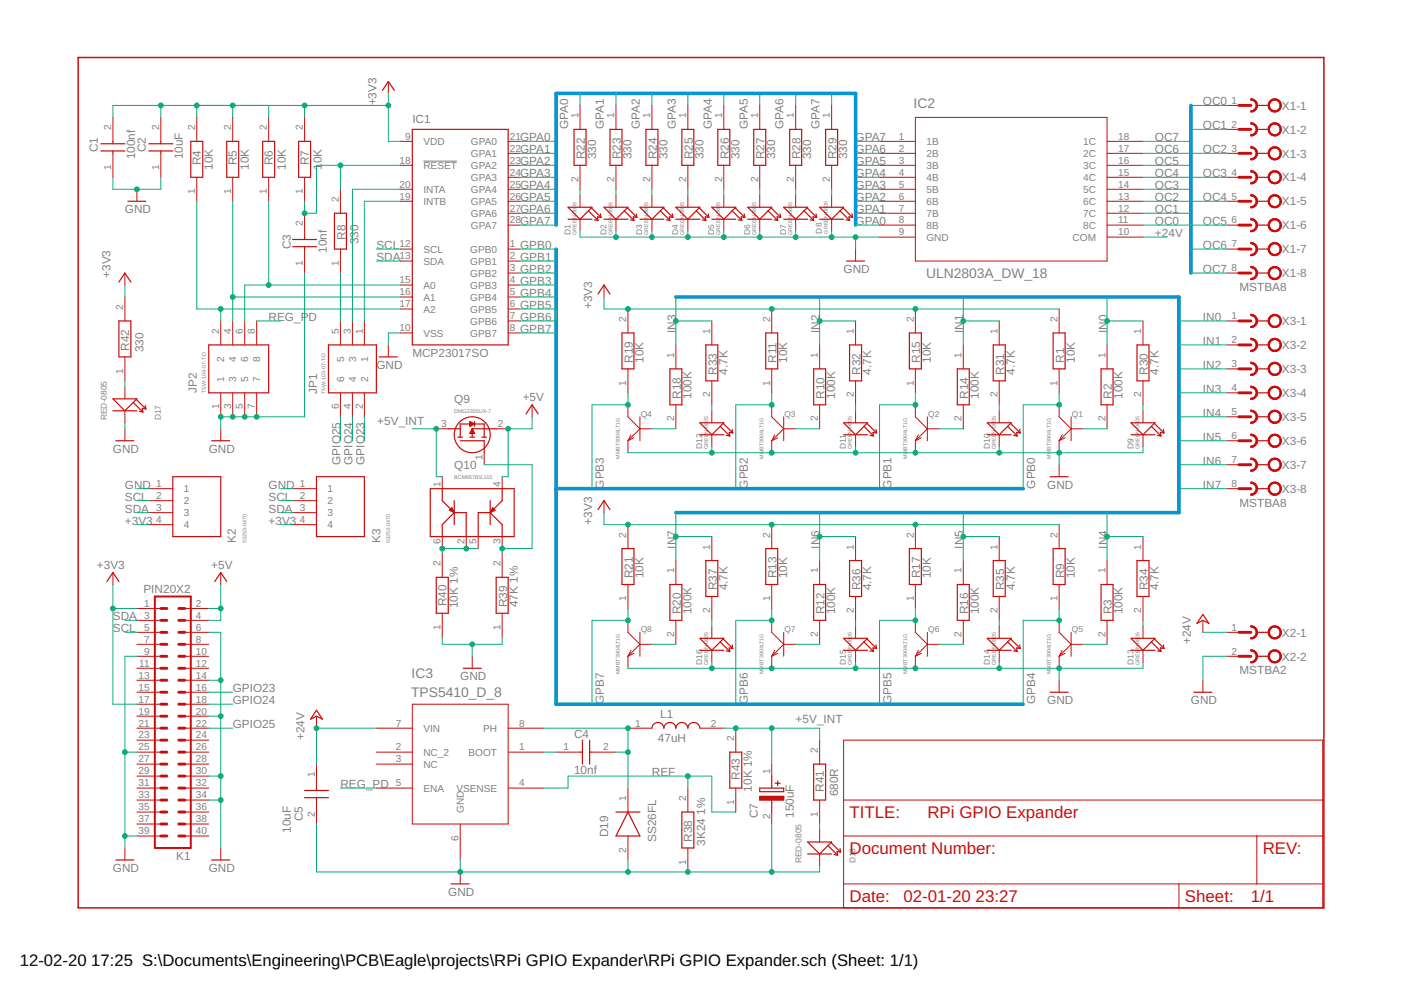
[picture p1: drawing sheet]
<svg xmlns="http://www.w3.org/2000/svg" width="297mm" height="210mm" viewBox="0 0 297 210" stroke-linecap="round" stroke-linejoin="round" font-family="sans-serif">
<defs><g id="words">
<g font-size="3.6" fill="#c90d0c">
<text x="180.1" y="173.4">TITLE:</text>
<text x="196.6" y="173.4">RPi GPIO Expander</text>
<text x="180.1" y="181.1">Document Number:</text>
<text x="267.7" y="181.1">REV:</text>
<text x="180.1" y="191.2">Date:</text>
<text x="191.5" y="191.2">02-01-20</text>
<text x="206.9" y="191.2">23:27</text>
<text x="251.2" y="191.2">Sheet:</text>
<text x="265.2" y="191.2">1/1</text>
</g>
<g font-size="3.5">
<text x="4.2" y="204.7">12-02-20</text>
<text x="19.3" y="204.7">17:25 S:\Documents\Engineering\PCB\Eagle\projects\RPi GPIO Expander\RPi GPIO Expander.sch (Sheet: 1/1)</text>
</g>
<g font-size="2.9" fill="#808080">
<text x="193.7" y="22.9">IC2</text>
<text x="196.3" y="58.9">ULN2803A_DW_18</text>
<text x="87.3" y="143.8">IC3</text>
<text x="87.1" y="147.8">TPS5410_D_8</text>
</g>
<g font-size="2.5" fill="#808080">
<text x="79.8" y="22.3" transform="rotate(-90 79.8 22.3)">+3V3</text>
<text x="255" y="22.3">OC0</text>
<text x="271.8" y="23.2">X1-1</text>
<text x="87.4" y="26.2">IC1</text>
<text x="110.3" y="30">GPA0</text>
<text x="120.4" y="27.4" transform="rotate(-90 120.4 27.4)">GPA0</text>
<text x="128.1" y="27.4" transform="rotate(-90 128.1 27.4)">GPA1</text>
<text x="135.7" y="27.4" transform="rotate(-90 135.7 27.4)">GPA2</text>
<text x="143.3" y="27.4" transform="rotate(-90 143.3 27.4)">GPA3</text>
<text x="150.9" y="27.4" transform="rotate(-90 150.9 27.4)">GPA4</text>
<text x="158.5" y="27.4" transform="rotate(-90 158.5 27.4)">GPA5</text>
<text x="166.2" y="27.4" transform="rotate(-90 166.2 27.4)">GPA6</text>
<text x="173.8" y="27.4" transform="rotate(-90 173.8 27.4)">GPA7</text>
<text x="181.4" y="30">GPA7</text>
<text x="244.9" y="30">OC7</text>
<text x="255" y="27.4">OC1</text>
<text x="271.8" y="28.3">X1-2</text>
<text x="20.8" y="32.3" transform="rotate(-90 20.8 32.3)">C1</text>
<text x="28.6" y="33.8" transform="rotate(-90 28.6 33.8)">100nf</text>
<text x="30.9" y="32.3" transform="rotate(-90 30.9 32.3)">C2</text>
<text x="38.8" y="33.8" transform="rotate(-90 38.8 33.8)">10uF</text>
<text x="42.6" y="35" transform="rotate(-90 42.6 35)">R4</text>
<text x="50.2" y="35" transform="rotate(-90 50.2 35)">R5</text>
<text x="57.8" y="35" transform="rotate(-90 57.8 35)">R6</text>
<text x="65.5" y="35" transform="rotate(-90 65.5 35)">R7</text>
<text x="68.3" y="34.7" transform="rotate(-90 68.3 34.7)">0K</text>
<text x="110.3" y="32.5">GPA1</text>
<text x="110.3" y="35">GPA2</text>
<text x="124" y="33.8" transform="rotate(-90 124 33.8)">R22</text>
<text x="126.4" y="33.8" transform="rotate(-90 126.4 33.8)">330</text>
<text x="131.6" y="33.8" transform="rotate(-90 131.6 33.8)">R23</text>
<text x="133.9" y="33.8" transform="rotate(-90 133.9 33.8)">330</text>
<text x="139.3" y="33.8" transform="rotate(-90 139.3 33.8)">R24</text>
<text x="141.5" y="33.8" transform="rotate(-90 141.5 33.8)">330</text>
<text x="146.9" y="33.8" transform="rotate(-90 146.9 33.8)">R25</text>
<text x="149.1" y="33.8" transform="rotate(-90 149.1 33.8)">330</text>
<text x="154.5" y="33.8" transform="rotate(-90 154.5 33.8)">R26</text>
<text x="156.8" y="33.8" transform="rotate(-90 156.8 33.8)">330</text>
<text x="162.1" y="33.8" transform="rotate(-90 162.1 33.8)">R27</text>
<text x="164.4" y="33.8" transform="rotate(-90 164.4 33.8)">330</text>
<text x="169.7" y="33.8" transform="rotate(-90 169.7 33.8)">R28</text>
<text x="172" y="33.8" transform="rotate(-90 172 33.8)">330</text>
<text x="177.4" y="33.8" transform="rotate(-90 177.4 33.8)">R29</text>
<text x="179.6" y="33.8" transform="rotate(-90 179.6 33.8)">330</text>
<text x="181.4" y="35">GPA5</text>
<text x="181.4" y="32.5">GPA6</text>
<text x="244.9" y="35">OC5</text>
<text x="244.9" y="32.5">OC6</text>
<text x="255" y="32.5">OC2</text>
<text x="271.8" y="33.4">X1-3</text>
<text x="45.1" y="36.1" transform="rotate(-90 45.1 36.1)">10K</text>
<text x="52.8" y="36.1" transform="rotate(-90 52.8 36.1)">10K</text>
<text x="60.6" y="36.1" transform="rotate(-90 60.6 36.1)">10K</text>
<text x="68.3" y="36.1" transform="rotate(-90 68.3 36.1)">1</text>
<text x="110.3" y="37.6">GPA3</text>
<text x="110.3" y="40.1">GPA4</text>
<text x="181.4" y="40.1">GPA3</text>
<text x="181.4" y="37.6">GPA4</text>
<text x="244.9" y="40.1">OC3</text>
<text x="244.9" y="37.6">OC4</text>
<text x="255" y="37.6">OC3</text>
<text x="271.8" y="38.5">X1-4</text>
<text x="26.5" y="45.2">GND</text>
<text x="110.3" y="42.7">GPA5</text>
<text x="110.3" y="45.2">GPA6</text>
<text x="110.3" y="47.7">GPA7</text>
<text x="181.4" y="47.7">GPA0</text>
<text x="181.4" y="45.2">GPA1</text>
<text x="181.4" y="42.7">GPA2</text>
<text x="244.9" y="45.2">OC1</text>
<text x="244.9" y="42.7">OC2</text>
<text x="244.9" y="47.7">OC0</text>
<text x="255" y="42.7">OC4</text>
<text x="255" y="47.7">OC5</text>
<text x="271.8" y="43.6">X1-5</text>
<text x="61.6" y="52.8" transform="rotate(-90 61.6 52.8)">C3</text>
<text x="69.3" y="53.6" transform="rotate(-90 69.3 53.6)">10nf</text>
<text x="73.2" y="50.8" transform="rotate(-90 73.2 50.8)">R8</text>
<text x="76" y="51.8" transform="rotate(-90 76 51.8)">330</text>
<text x="79.8" y="52.8">SCL</text>
<text x="110.3" y="52.8">GPB0</text>
<text x="244.9" y="50.3">+24V</text>
<text x="255" y="52.8">OC6</text>
<text x="271.8" y="48.6">X1-6</text>
<text x="271.8" y="53.7">X1-7</text>
<text x="23.4" y="58.9" transform="rotate(-90 23.4 58.9)">+3V3</text>
<text x="79.8" y="55.4">SDA</text>
<text x="110.3" y="55.4">GPB1</text>
<text x="110.3" y="57.9">GPB2</text>
<text x="178.8" y="57.9">GND</text>
<text x="255" y="57.9">OC7</text>
<text x="271.8" y="58.8">X1-8</text>
<text x="110.3" y="60.4">GPB3</text>
<text x="110.3" y="63">GPB4</text>
<text x="110.3" y="65.5">GPB5</text>
<text x="125.5" y="65.5" transform="rotate(-90 125.5 65.5)">+3V3</text>
<text x="262.8" y="61.7">MSTBA8</text>
<text x="57" y="68.1">REG_PD</text>
<text x="110.3" y="68.1">GPB6</text>
<text x="110.3" y="70.6">GPB7</text>
<text x="143.3" y="70.6" transform="rotate(-90 143.3 70.6)">IN3</text>
<text x="173.8" y="70.6" transform="rotate(-90 173.8 70.6)">IN2</text>
<text x="204.2" y="70.6" transform="rotate(-90 204.2 70.6)">IN1</text>
<text x="234.7" y="70.6" transform="rotate(-90 234.7 70.6)">IN0</text>
<text x="255" y="68.1">IN0</text>
<text x="271.8" y="68.9">X3-1</text>
<text x="27.4" y="74.4" transform="rotate(-90 27.4 74.4)">R42</text>
<text x="30.4" y="74.7" transform="rotate(-90 30.4 74.7)">330</text>
<text x="87.4" y="75.7">MCP23017SO</text>
<text x="134.2" y="76.9" transform="rotate(-90 134.2 76.9)">R19</text>
<text x="136.4" y="76.9" transform="rotate(-90 136.4 76.9)">10K</text>
<text x="164.7" y="76.9" transform="rotate(-90 164.7 76.9)">R11</text>
<text x="166.9" y="76.9" transform="rotate(-90 166.9 76.9)">10K</text>
<text x="195.1" y="76.9" transform="rotate(-90 195.1 76.9)">R15</text>
<text x="197.4" y="76.9" transform="rotate(-90 197.4 76.9)">10K</text>
<text x="225.6" y="76.9" transform="rotate(-90 225.6 76.9)">R1</text>
<text x="227.9" y="76.9" transform="rotate(-90 227.9 76.9)">10K</text>
<text x="255" y="73.1">IN1</text>
<text x="271.8" y="74">X3-2</text>
<text x="41.7" y="83.3" transform="rotate(-90 41.7 83.3)">JP2</text>
<text x="67.2" y="83.5" transform="rotate(-90 67.2 83.5)">JP1</text>
<text x="79.8" y="78.2">GND</text>
<text x="152" y="79.5" transform="rotate(-90 152 79.5)">R33</text>
<text x="154.2" y="79.5" transform="rotate(-90 154.2 79.5)">4.7K</text>
<text x="182.4" y="79.5" transform="rotate(-90 182.4 79.5)">R32</text>
<text x="184.7" y="79.5" transform="rotate(-90 184.7 79.5)">4.7K</text>
<text x="212.9" y="79.5" transform="rotate(-90 212.9 79.5)">R31</text>
<text x="215.2" y="79.5" transform="rotate(-90 215.2 79.5)">4.7K</text>
<text x="243.4" y="79.5" transform="rotate(-90 243.4 79.5)">R30</text>
<text x="245.6" y="79.5" transform="rotate(-90 245.6 79.5)">4.7K</text>
<text x="255" y="78.2">IN2</text>
<text x="255" y="83.3">IN3</text>
<text x="271.8" y="79.1">X3-3</text>
<text x="96.3" y="85.5">Q9</text>
<text x="110.8" y="85.1">+5V</text>
<text x="144.3" y="84.6" transform="rotate(-90 144.3 84.6)">R18</text>
<text x="146.6" y="84.6" transform="rotate(-90 146.6 84.6)">100K</text>
<text x="174.8" y="84.6" transform="rotate(-90 174.8 84.6)">R10</text>
<text x="177.1" y="84.6" transform="rotate(-90 177.1 84.6)">100K</text>
<text x="205.3" y="84.6" transform="rotate(-90 205.3 84.6)">R14</text>
<text x="207.5" y="84.6" transform="rotate(-90 207.5 84.6)">100K</text>
<text x="235.8" y="84.6" transform="rotate(-90 235.8 84.6)">R2</text>
<text x="238" y="84.6" transform="rotate(-90 238 84.6)">100K</text>
<text x="255" y="88.4">IN4</text>
<text x="271.8" y="84.2">X3-4</text>
<text x="271.8" y="89.3">X3-5</text>
<text x="23.9" y="96">GND</text>
<text x="44.3" y="96">GND</text>
<text x="80" y="90.1">+5V_INT</text>
<text x="255" y="93.4">IN5</text>
<text x="271.8" y="94.3">X3-6</text>
<text x="72.2" y="98.5" transform="rotate(-90 72.2 98.5)">GPIO25</text>
<text x="74.7" y="98.5" transform="rotate(-90 74.7 98.5)">GPIO24</text>
<text x="77.3" y="98.5" transform="rotate(-90 77.3 98.5)">GPIO23</text>
<text x="96.3" y="99.4">Q10</text>
<text x="255" y="98.5">IN6</text>
<text x="271.8" y="99.4">X3-7</text>
<text x="26.5" y="103.6">GND</text>
<text x="26.5" y="106.1">SCL</text>
<text x="57" y="103.6">GND</text>
<text x="57" y="106.1">SCL</text>
<text x="128.1" y="103.6" transform="rotate(-90 128.1 103.6)">GPB3</text>
<text x="158.5" y="103.6" transform="rotate(-90 158.5 103.6)">GPB2</text>
<text x="189" y="103.6" transform="rotate(-90 189 103.6)">GPB1</text>
<text x="219.5" y="103.6" transform="rotate(-90 219.5 103.6)">GPB0</text>
<text x="222" y="103.6">GND</text>
<text x="255" y="103.6">IN7</text>
<text x="262.8" y="107.4">MSTBA8</text>
<text x="271.8" y="104.5">X3-8</text>
<text x="26.5" y="111.2">+3V3</text>
<text x="26.5" y="108.7">SDA</text>
<text x="57" y="111.2">+3V3</text>
<text x="57" y="108.7">SDA</text>
<text x="125.5" y="111.2" transform="rotate(-90 125.5 111.2)">+3V3</text>
<text x="50" y="115" transform="rotate(-90 50 115)">K2</text>
<text x="80.7" y="115" transform="rotate(-90 80.7 115)">K3</text>
<text x="143.3" y="116.3" transform="rotate(-90 143.3 116.3)">IN7</text>
<text x="173.8" y="116.3" transform="rotate(-90 173.8 116.3)">IN6</text>
<text x="204.2" y="116.3" transform="rotate(-90 204.2 116.3)">IN5</text>
<text x="234.7" y="116.3" transform="rotate(-90 234.7 116.3)">IN4</text>
<text x="20.5" y="120.6">+3V3</text>
<text x="30.4" y="125.7">PIN20X2</text>
<text x="44.8" y="120.6">+5V</text>
<text x="134.2" y="122.7" transform="rotate(-90 134.2 122.7)">R21</text>
<text x="136.4" y="122.7" transform="rotate(-90 136.4 122.7)">10K</text>
<text x="152" y="125.2" transform="rotate(-90 152 125.2)">R37</text>
<text x="154.2" y="125.2" transform="rotate(-90 154.2 125.2)">4.7K</text>
<text x="164.7" y="122.7" transform="rotate(-90 164.7 122.7)">R13</text>
<text x="166.9" y="122.7" transform="rotate(-90 166.9 122.7)">10K</text>
<text x="182.4" y="125.2" transform="rotate(-90 182.4 125.2)">R36</text>
<text x="184.7" y="125.2" transform="rotate(-90 184.7 125.2)">4.7K</text>
<text x="195.1" y="122.7" transform="rotate(-90 195.1 122.7)">R17</text>
<text x="197.4" y="122.7" transform="rotate(-90 197.4 122.7)">10K</text>
<text x="212.9" y="125.2" transform="rotate(-90 212.9 125.2)">R35</text>
<text x="215.2" y="125.2" transform="rotate(-90 215.2 125.2)">4.7K</text>
<text x="225.6" y="122.7" transform="rotate(-90 225.6 122.7)">R9</text>
<text x="227.9" y="122.7" transform="rotate(-90 227.9 122.7)">10K</text>
<text x="243.4" y="125.2" transform="rotate(-90 243.4 125.2)">R34</text>
<text x="245.6" y="125.2" transform="rotate(-90 245.6 125.2)">4.7K</text>
<text x="23.9" y="131.5">SDA</text>
<text x="94.7" y="128.5" transform="rotate(-90 94.7 128.5)">R40</text>
<text x="97.1" y="129" transform="rotate(-90 97.1 129)">10K 1%</text>
<text x="107.5" y="128.7" transform="rotate(-90 107.5 128.7)">R39</text>
<text x="109.8" y="128.7" transform="rotate(-90 109.8 128.7)">47K 1%</text>
<text x="144.3" y="130.3" transform="rotate(-90 144.3 130.3)">R20</text>
<text x="146.6" y="130.3" transform="rotate(-90 146.6 130.3)">100K</text>
<text x="174.8" y="130.3" transform="rotate(-90 174.8 130.3)">R12</text>
<text x="177.1" y="130.3" transform="rotate(-90 177.1 130.3)">100K</text>
<text x="205.3" y="130.3" transform="rotate(-90 205.3 130.3)">R16</text>
<text x="207.5" y="130.3" transform="rotate(-90 207.5 130.3)">100K</text>
<text x="235.8" y="130.3" transform="rotate(-90 235.8 130.3)">R3</text>
<text x="238" y="130.3" transform="rotate(-90 238 130.3)">100K</text>
<text x="23.9" y="134.1">SCL</text>
<text x="252.5" y="136.6" transform="rotate(-90 252.5 136.6)">+24V</text>
<text x="271.8" y="135">X2-1</text>
<text x="262.8" y="143">MSTBA2</text>
<text x="271.8" y="140">X2-2</text>
<text x="49.3" y="146.8">GPIO23</text>
<text x="49.3" y="149.3">GPIO24</text>
<text x="97.6" y="144.2">GND</text>
<text x="128.1" y="149.3" transform="rotate(-90 128.1 149.3)">GPB7</text>
<text x="158.5" y="149.3" transform="rotate(-90 158.5 149.3)">GPB6</text>
<text x="189" y="149.3" transform="rotate(-90 189 149.3)">GPB5</text>
<text x="219.5" y="149.3" transform="rotate(-90 219.5 149.3)">GPB4</text>
<text x="222" y="149.3">GND</text>
<text x="252.5" y="149.3">GND</text>
<text x="49.3" y="154.4">GPIO25</text>
<text x="140" y="152.2">L1</text>
<text x="168.7" y="153.4">+5V_INT</text>
<text x="64.6" y="156.9" transform="rotate(-90 64.6 156.9)">+24V</text>
<text x="121.7" y="156.6">C4</text>
<text x="139.5" y="157.3">47uH</text>
<text x="72.2" y="167.1">REG_PD</text>
<text x="121.7" y="164.2">10nf</text>
<text x="138.2" y="164.6">REF</text>
<text x="156.9" y="165.3" transform="rotate(-90 156.9 165.3)">R43</text>
<text x="159.4" y="167.9" transform="rotate(-90 159.4 167.9)">10K 1%</text>
<text x="174.7" y="167.9" transform="rotate(-90 174.7 167.9)">R41</text>
<text x="149.5" y="172.7" transform="rotate(-90 149.5 172.7)">1%</text>
<text x="160.7" y="173.4" transform="rotate(-90 160.7 173.4)">C7</text>
<text x="168.3" y="173.4" transform="rotate(-90 168.3 173.4)">150uF</text>
<text x="177.7" y="168.9" transform="rotate(-90 177.7 168.9)">680R</text>
<text x="61.6" y="176.6" transform="rotate(-90 61.6 176.6)">10uF</text>
<text x="64.2" y="174.1" transform="rotate(-90 64.2 174.1)">C5</text>
<text x="128.9" y="177.5" transform="rotate(-90 128.9 177.5)">D19</text>
<text x="139.1" y="178.5" transform="rotate(-90 139.1 178.5)">SS26FL</text>
<text x="146.7" y="178.5" transform="rotate(-90 146.7 178.5)">R38</text>
<text x="149.5" y="179.3" transform="rotate(-90 149.5 179.3)">3K24</text>
<text x="23.9" y="184.9">GND</text>
<text x="37.4" y="182.3">K1</text>
<text x="44.3" y="184.9">GND</text>
<text x="95" y="189.9">GND</text>
</g>
<g font-size="2.1" fill="#808080">
<text x="261.1" y="22">1</text>
<text x="23.6" y="27.6" transform="rotate(-90 23.6 27.6)">2</text>
<text x="33.7" y="27.6" transform="rotate(-90 33.7 27.6)">2</text>
<text x="41.4" y="27.6" transform="rotate(-90 41.4 27.6)">2</text>
<text x="49" y="27.6" transform="rotate(-90 49 27.6)">2</text>
<text x="56.6" y="27.6" transform="rotate(-90 56.6 27.6)">2</text>
<text x="64.2" y="27.6" transform="rotate(-90 64.2 27.6)">2</text>
<text x="85.9" y="29.6">9</text>
<text x="108.1" y="29.6">21</text>
<text x="122.6" y="25.1" transform="rotate(-90 122.6 25.1)">1</text>
<text x="130.2" y="25.1" transform="rotate(-90 130.2 25.1)">1</text>
<text x="137.9" y="25.1" transform="rotate(-90 137.9 25.1)">1</text>
<text x="145.5" y="25.1" transform="rotate(-90 145.5 25.1)">1</text>
<text x="153.1" y="25.1" transform="rotate(-90 153.1 25.1)">1</text>
<text x="160.7" y="25.1" transform="rotate(-90 160.7 25.1)">1</text>
<text x="168.3" y="25.1" transform="rotate(-90 168.3 25.1)">1</text>
<text x="176" y="25.1" transform="rotate(-90 176 25.1)">1</text>
<text x="190.6" y="29.6">1</text>
<text x="237.1" y="29.6">18</text>
<text x="261.1" y="27.1">2</text>
<text x="84.7" y="34.7">18</text>
<text x="89.8" y="35.8">RESET</text>
<text x="89.8" y="30.7">VDD</text>
<text x="99.9" y="30.7">GPA0</text>
<text x="99.9" y="33.3">GPA1</text>
<text x="99.9" y="35.8">GPA2</text>
<text x="108.1" y="32.1">22</text>
<text x="108.1" y="34.7">23</text>
<text x="190.6" y="32.1">2</text>
<text x="190.6" y="34.7">3</text>
<text x="196.4" y="30.7">1B</text>
<text x="196.4" y="33.3">2B</text>
<text x="196.4" y="35.8">3B</text>
<text x="229.7" y="35.8">3C</text>
<text x="229.7" y="33.3">2C</text>
<text x="229.7" y="30.7">1C</text>
<text x="237.1" y="34.7">16</text>
<text x="237.1" y="32.1">17</text>
<text x="261.1" y="32.1">3</text>
<text x="23.6" y="36" transform="rotate(-90 23.6 36)">1</text>
<text x="33.7" y="36" transform="rotate(-90 33.7 36)">1</text>
<text x="41.4" y="41.1" transform="rotate(-90 41.4 41.1)">1</text>
<text x="49" y="41.1" transform="rotate(-90 49 41.1)">1</text>
<text x="56.6" y="41.1" transform="rotate(-90 56.6 41.1)">1</text>
<text x="64.2" y="41.1" transform="rotate(-90 64.2 41.1)">1</text>
<text x="84.7" y="39.8">20</text>
<text x="89.8" y="40.9">INTA</text>
<text x="99.9" y="38.3">GPA3</text>
<text x="99.9" y="40.9">GPA4</text>
<text x="108.1" y="37.2">24</text>
<text x="108.1" y="39.8">25</text>
<text x="122.6" y="38.6" transform="rotate(-90 122.6 38.6)">2</text>
<text x="130.2" y="38.6" transform="rotate(-90 130.2 38.6)">2</text>
<text x="137.9" y="38.6" transform="rotate(-90 137.9 38.6)">2</text>
<text x="145.5" y="38.6" transform="rotate(-90 145.5 38.6)">2</text>
<text x="153.1" y="38.6" transform="rotate(-90 153.1 38.6)">2</text>
<text x="160.7" y="38.6" transform="rotate(-90 160.7 38.6)">2</text>
<text x="168.3" y="38.6" transform="rotate(-90 168.3 38.6)">2</text>
<text x="176" y="38.6" transform="rotate(-90 176 38.6)">2</text>
<text x="190.6" y="37.2">4</text>
<text x="190.6" y="39.8">5</text>
<text x="196.4" y="38.3">4B</text>
<text x="196.4" y="40.9">5B</text>
<text x="229.7" y="40.9">5C</text>
<text x="229.7" y="38.3">4C</text>
<text x="237.1" y="39.8">14</text>
<text x="237.1" y="37.2">15</text>
<text x="261.1" y="37.2">4</text>
<text x="64.2" y="47.9" transform="rotate(-90 64.2 47.9)">2</text>
<text x="71.8" y="42.9" transform="rotate(-90 71.8 42.9)">2</text>
<text x="84.7" y="42.3">19</text>
<text x="89.8" y="43.4">INTB</text>
<text x="99.9" y="43.4">GPA5</text>
<text x="99.9" y="46">GPA6</text>
<text x="108.1" y="42.3">26</text>
<text x="108.1" y="44.8">27</text>
<text x="108.1" y="47.4">28</text>
<text x="190.6" y="42.3">6</text>
<text x="190.6" y="44.8">7</text>
<text x="190.6" y="47.4">8</text>
<text x="196.4" y="43.4">6B</text>
<text x="196.4" y="46">7B</text>
<text x="229.7" y="46">7C</text>
<text x="229.7" y="43.4">6C</text>
<text x="237.1" y="47.4">11</text>
<text x="237.1" y="44.8">12</text>
<text x="237.1" y="42.3">13</text>
<text x="261.1" y="42.3">5</text>
<text x="261.1" y="47.4">6</text>
<text x="84.7" y="52.5">12</text>
<text x="89.8" y="53.6">SCL</text>
<text x="99.7" y="53.6">GPB0</text>
<text x="99.9" y="48.5">GPA7</text>
<text x="108.1" y="52.5">1</text>
<text x="190.6" y="49.9">9</text>
<text x="196.4" y="48.5">8B</text>
<text x="196.4" y="51">GND</text>
<text x="227.4" y="51">COM</text>
<text x="229.7" y="48.5">8C</text>
<text x="237.1" y="49.9">10</text>
<text x="261.1" y="52.5">7</text>
<text x="64.2" y="56.3" transform="rotate(-90 64.2 56.3)">1</text>
<text x="71.8" y="56.3" transform="rotate(-90 71.8 56.3)">1</text>
<text x="84.7" y="55">13</text>
<text x="89.8" y="56.1">SDA</text>
<text x="99.7" y="56.1">GPB1</text>
<text x="99.7" y="58.7">GPB2</text>
<text x="108.1" y="55">2</text>
<text x="108.1" y="57.5">3</text>
<text x="261.1" y="57.5">8</text>
<text x="26.1" y="65.7" transform="rotate(-90 26.1 65.7)">2</text>
<text x="84.7" y="60.1">15</text>
<text x="84.7" y="62.6">16</text>
<text x="84.7" y="65.2">17</text>
<text x="89.8" y="61.2">A0</text>
<text x="89.8" y="63.7">A1</text>
<text x="99.7" y="61.2">GPB3</text>
<text x="99.7" y="63.7">GPB4</text>
<text x="108.1" y="60.1">4</text>
<text x="108.1" y="62.6">5</text>
<text x="108.1" y="65.2">6</text>
<text x="46.4" y="70.8" transform="rotate(-90 46.4 70.8)">2</text>
<text x="49" y="70.8" transform="rotate(-90 49 70.8)">4</text>
<text x="51.5" y="70.8" transform="rotate(-90 51.5 70.8)">6</text>
<text x="54.1" y="70.8" transform="rotate(-90 54.1 70.8)">8</text>
<text x="71.8" y="70.8" transform="rotate(-90 71.8 70.8)">5</text>
<text x="74.4" y="70.8" transform="rotate(-90 74.4 70.8)">3</text>
<text x="76.9" y="70.8" transform="rotate(-90 76.9 70.8)">1</text>
<text x="84.7" y="70.2">10</text>
<text x="89.8" y="66.3">A2</text>
<text x="89.8" y="71.4">VSS</text>
<text x="99.7" y="66.3">GPB5</text>
<text x="99.7" y="68.8">GPB6</text>
<text x="99.7" y="71.4">GPB7</text>
<text x="108.1" y="67.7">7</text>
<text x="108.1" y="70.2">8</text>
<text x="132.8" y="68.3" transform="rotate(-90 132.8 68.3)">2</text>
<text x="150.6" y="70.8" transform="rotate(-90 150.6 70.8)">1</text>
<text x="163.3" y="68.3" transform="rotate(-90 163.3 68.3)">2</text>
<text x="181" y="70.8" transform="rotate(-90 181 70.8)">1</text>
<text x="193.7" y="68.3" transform="rotate(-90 193.7 68.3)">2</text>
<text x="211.5" y="70.8" transform="rotate(-90 211.5 70.8)">1</text>
<text x="224.2" y="68.3" transform="rotate(-90 224.2 68.3)">2</text>
<text x="242" y="70.8" transform="rotate(-90 242 70.8)">1</text>
<text x="261.1" y="67.7">1</text>
<text x="47.6" y="76.7" transform="rotate(-90 47.6 76.7)">2</text>
<text x="50.1" y="76.7" transform="rotate(-90 50.1 76.7)">4</text>
<text x="52.6" y="76.7" transform="rotate(-90 52.6 76.7)">6</text>
<text x="55.2" y="76.7" transform="rotate(-90 55.2 76.7)">8</text>
<text x="73" y="76.7" transform="rotate(-90 73 76.7)">5</text>
<text x="75.5" y="76.7" transform="rotate(-90 75.5 76.7)">3</text>
<text x="78" y="76.7" transform="rotate(-90 78 76.7)">1</text>
<text x="142.9" y="75.9" transform="rotate(-90 142.9 75.9)">1</text>
<text x="173.4" y="75.9" transform="rotate(-90 173.4 75.9)">1</text>
<text x="203.9" y="75.9" transform="rotate(-90 203.9 75.9)">1</text>
<text x="234.4" y="75.9" transform="rotate(-90 234.4 75.9)">1</text>
<text x="261.1" y="72.8">2</text>
<text x="261.1" y="77.9">3</text>
<text x="26.1" y="79.2" transform="rotate(-90 26.1 79.2)">1</text>
<text x="47.6" y="81" transform="rotate(-90 47.6 81)">1</text>
<text x="50.1" y="81" transform="rotate(-90 50.1 81)">3</text>
<text x="52.6" y="81" transform="rotate(-90 52.6 81)">5</text>
<text x="55.2" y="81" transform="rotate(-90 55.2 81)">7</text>
<text x="72.9" y="81" transform="rotate(-90 72.9 81)">6</text>
<text x="75.5" y="81" transform="rotate(-90 75.5 81)">4</text>
<text x="78" y="81" transform="rotate(-90 78 81)">2</text>
<text x="132.8" y="81.7" transform="rotate(-90 132.8 81.7)">1</text>
<text x="163.3" y="81.7" transform="rotate(-90 163.3 81.7)">1</text>
<text x="193.7" y="81.7" transform="rotate(-90 193.7 81.7)">1</text>
<text x="224.2" y="81.7" transform="rotate(-90 224.2 81.7)">1</text>
<text x="261.1" y="82.9">4</text>
<text x="46.4" y="86.8" transform="rotate(-90 46.4 86.8)">1</text>
<text x="49" y="86.8" transform="rotate(-90 49 86.8)">3</text>
<text x="51.5" y="86.8" transform="rotate(-90 51.5 86.8)">5</text>
<text x="54.1" y="86.8" transform="rotate(-90 54.1 86.8)">7</text>
<text x="71.8" y="86.8" transform="rotate(-90 71.8 86.8)">6</text>
<text x="74.4" y="86.8" transform="rotate(-90 74.4 86.8)">4</text>
<text x="76.9" y="86.8" transform="rotate(-90 76.9 86.8)">2</text>
<text x="142.9" y="89.4" transform="rotate(-90 142.9 89.4)">2</text>
<text x="150.6" y="84.3" transform="rotate(-90 150.6 84.3)">2</text>
<text x="173.4" y="89.4" transform="rotate(-90 173.4 89.4)">2</text>
<text x="181" y="84.3" transform="rotate(-90 181 84.3)">2</text>
<text x="203.9" y="89.4" transform="rotate(-90 203.9 89.4)">2</text>
<text x="211.5" y="84.3" transform="rotate(-90 211.5 84.3)">2</text>
<text x="234.4" y="89.4" transform="rotate(-90 234.4 89.4)">2</text>
<text x="242" y="84.3" transform="rotate(-90 242 84.3)">2</text>
<text x="261.1" y="88">5</text>
<text x="93.5" y="90.6">3</text>
<text x="105.6" y="90.6">2</text>
<text x="261.1" y="93.1">6</text>
<text x="102.3" y="97.5" transform="rotate(-90 102.3 97.5)">1</text>
<text x="261.1" y="98.2">7</text>
<text x="33.1" y="103.3">1</text>
<text x="33.1" y="105.8">2</text>
<text x="39" y="104.4">1</text>
<text x="39" y="106.9">2</text>
<text x="63.6" y="103.3">1</text>
<text x="63.6" y="105.8">2</text>
<text x="69.4" y="104.4">1</text>
<text x="69.4" y="106.9">2</text>
<text x="93.4" y="103.3" transform="rotate(-90 93.4 103.3)">1</text>
<text x="106.1" y="103.3" transform="rotate(-90 106.1 103.3)">4</text>
<text x="261.1" y="103.3">8</text>
<text x="33.1" y="108.3">3</text>
<text x="33.1" y="110.9">4</text>
<text x="39" y="109.4">3</text>
<text x="39" y="112">4</text>
<text x="63.6" y="108.3">3</text>
<text x="63.6" y="110.9">4</text>
<text x="69.4" y="109.4">3</text>
<text x="69.4" y="112">4</text>
<text x="132.8" y="114" transform="rotate(-90 132.8 114)">2</text>
<text x="163.3" y="114" transform="rotate(-90 163.3 114)">2</text>
<text x="193.7" y="114" transform="rotate(-90 193.7 114)">2</text>
<text x="224.2" y="114" transform="rotate(-90 224.2 114)">2</text>
<text x="93.4" y="115.3" transform="rotate(-90 93.4 115.3)">6</text>
<text x="98.5" y="115.3" transform="rotate(-90 98.5 115.3)">2</text>
<text x="101" y="115.3" transform="rotate(-90 101 115.3)">5</text>
<text x="106.1" y="115.3" transform="rotate(-90 106.1 115.3)">3</text>
<text x="150.6" y="116.5" transform="rotate(-90 150.6 116.5)">1</text>
<text x="181" y="116.5" transform="rotate(-90 181 116.5)">1</text>
<text x="211.5" y="116.5" transform="rotate(-90 211.5 116.5)">1</text>
<text x="242" y="116.5" transform="rotate(-90 242 116.5)">1</text>
<text x="93.4" y="120.1" transform="rotate(-90 93.4 120.1)">2</text>
<text x="106.1" y="120.1" transform="rotate(-90 106.1 120.1)">2</text>
<text x="142.9" y="121.6" transform="rotate(-90 142.9 121.6)">1</text>
<text x="173.4" y="121.6" transform="rotate(-90 173.4 121.6)">1</text>
<text x="203.9" y="121.6" transform="rotate(-90 203.9 121.6)">1</text>
<text x="234.4" y="121.6" transform="rotate(-90 234.4 121.6)">1</text>
<text x="30.6" y="128.6">1</text>
<text x="30.6" y="131.2">3</text>
<text x="41.5" y="128.6">2</text>
<text x="41.5" y="131.2">4</text>
<text x="132.8" y="127.4" transform="rotate(-90 132.8 127.4)">1</text>
<text x="150.6" y="130" transform="rotate(-90 150.6 130)">2</text>
<text x="163.3" y="127.4" transform="rotate(-90 163.3 127.4)">1</text>
<text x="181" y="130" transform="rotate(-90 181 130)">2</text>
<text x="193.7" y="127.4" transform="rotate(-90 193.7 127.4)">1</text>
<text x="211.5" y="130" transform="rotate(-90 211.5 130)">2</text>
<text x="224.2" y="127.4" transform="rotate(-90 224.2 127.4)">1</text>
<text x="242" y="130" transform="rotate(-90 242 130)">2</text>
<text x="30.6" y="133.7">5</text>
<text x="30.6" y="136.3">7</text>
<text x="41.5" y="133.7">6</text>
<text x="41.5" y="136.3">8</text>
<text x="93.4" y="133.5" transform="rotate(-90 93.4 133.5)">1</text>
<text x="106.1" y="133.5" transform="rotate(-90 106.1 133.5)">1</text>
<text x="142.9" y="135.1" transform="rotate(-90 142.9 135.1)">2</text>
<text x="173.4" y="135.1" transform="rotate(-90 173.4 135.1)">2</text>
<text x="203.9" y="135.1" transform="rotate(-90 203.9 135.1)">2</text>
<text x="234.4" y="135.1" transform="rotate(-90 234.4 135.1)">2</text>
<text x="261.1" y="133.7">1</text>
<text x="29.4" y="143.9">13</text>
<text x="29.5" y="141.3">11</text>
<text x="30.6" y="138.8">9</text>
<text x="41.5" y="138.8">10</text>
<text x="41.5" y="141.3">12</text>
<text x="41.5" y="143.9">14</text>
<text x="261.1" y="138.8">2</text>
<text x="29.4" y="146.4">15</text>
<text x="29.4" y="149">17</text>
<text x="41.5" y="146.4">16</text>
<text x="41.5" y="149">18</text>
<text x="29.4" y="151.5">19</text>
<text x="29.4" y="154">21</text>
<text x="41.5" y="151.5">20</text>
<text x="41.5" y="154">22</text>
<text x="83.9" y="154">7</text>
<text x="89.8" y="155.2">VIN</text>
<text x="102.4" y="155.2">PH</text>
<text x="110.1" y="154">8</text>
<text x="134.7" y="154">1</text>
<text x="150.7" y="154">2</text>
<text x="29.4" y="156.6">23</text>
<text x="29.4" y="159.1">25</text>
<text x="29.4" y="161.7">27</text>
<text x="41.5" y="156.6">24</text>
<text x="41.5" y="159.1">26</text>
<text x="41.5" y="161.7">28</text>
<text x="83.9" y="159.1">2</text>
<text x="83.9" y="161.7">3</text>
<text x="89.8" y="160.2">NC_2</text>
<text x="99.3" y="160.2">BOOT</text>
<text x="110.1" y="159.1">1</text>
<text x="119.5" y="159.1">1</text>
<text x="127.9" y="159.1">2</text>
<text x="155.6" y="157.1" transform="rotate(-90 155.6 157.1)">2</text>
<text x="173.4" y="159.7" transform="rotate(-90 173.4 159.7)">2</text>
<text x="29.4" y="164.2">29</text>
<text x="29.4" y="166.7">31</text>
<text x="41.5" y="164.2">30</text>
<text x="41.5" y="166.7">32</text>
<text x="66.8" y="164.8" transform="rotate(-90 66.8 164.8)">1</text>
<text x="83.9" y="166.7">5</text>
<text x="89.8" y="162.8">NC</text>
<text x="89.8" y="167.9">ENA</text>
<text x="96.8" y="167.9">VSENSE</text>
<text x="110.1" y="166.7">4</text>
<text x="163.3" y="164.2" transform="rotate(-90 163.3 164.2)">1</text>
<text x="29.4" y="169.3">33</text>
<text x="29.4" y="171.8">35</text>
<text x="41.5" y="169.3">34</text>
<text x="41.5" y="171.8">36</text>
<text x="66.8" y="173.2" transform="rotate(-90 66.8 173.2)">2</text>
<text x="98.3" y="172.4" transform="rotate(-90 98.3 172.4)">GND</text>
<text x="132.8" y="169.8" transform="rotate(-90 132.8 169.8)">1</text>
<text x="145.5" y="169.8" transform="rotate(-90 145.5 169.8)">2</text>
<text x="155.6" y="170.6" transform="rotate(-90 155.6 170.6)">1</text>
<text x="163.3" y="173.7" transform="rotate(-90 163.3 173.7)">2</text>
<text x="173.4" y="173.2" transform="rotate(-90 173.4 173.2)">1</text>
<text x="29.4" y="174.4">37</text>
<text x="29.4" y="176.9">39</text>
<text x="41.5" y="174.4">38</text>
<text x="41.5" y="176.9">40</text>
<text x="97.2" y="178.2" transform="rotate(-90 97.2 178.2)">6</text>
<text x="132.8" y="180.8" transform="rotate(-90 132.8 180.8)">2</text>
<text x="145.5" y="183.3" transform="rotate(-90 145.5 183.3)">1</text>
</g>
<g font-size="1.8" fill="#808080">
<text x="120.9" y="49.8" transform="rotate(-90 120.9 49.8)">D1</text>
<text x="128.6" y="49.8" transform="rotate(-90 128.6 49.8)">D2</text>
<text x="136.2" y="49.8" transform="rotate(-90 136.2 49.8)">D3</text>
<text x="143.8" y="49.8" transform="rotate(-90 143.8 49.8)">D4</text>
<text x="151.4" y="49.8" transform="rotate(-90 151.4 49.8)">D5</text>
<text x="159" y="49.8" transform="rotate(-90 159 49.8)">D6</text>
<text x="166.7" y="49.8" transform="rotate(-90 166.7 49.8)">D7</text>
<text x="174.3" y="49.5" transform="rotate(-90 174.3 49.5)">D8</text>
<text x="22.7" y="89.1" transform="rotate(-90 22.7 89.1)">RED-0805</text>
<text x="34.1" y="89.1" transform="rotate(-90 34.1 89.1)">D17</text>
<text x="135.8" y="88.4">Q4</text>
<text x="166.3" y="88.4">Q3</text>
<text x="196.8" y="88.4">Q2</text>
<text x="227.3" y="88.4">Q1</text>
<text x="148.9" y="95.2" transform="rotate(-90 148.9 95.2)">D12</text>
<text x="179.4" y="95.2" transform="rotate(-90 179.4 95.2)">D11</text>
<text x="209.8" y="95.2" transform="rotate(-90 209.8 95.2)">D10</text>
<text x="240.3" y="95.2" transform="rotate(-90 240.3 95.2)">D9</text>
<text x="135.8" y="134.1">Q8</text>
<text x="166.3" y="134.1">Q7</text>
<text x="196.8" y="134.1">Q6</text>
<text x="227.3" y="134.1">Q5</text>
<text x="148.9" y="140.9" transform="rotate(-90 148.9 140.9)">D16</text>
<text x="179.4" y="140.9" transform="rotate(-90 179.4 140.9)">D15</text>
<text x="209.8" y="140.9" transform="rotate(-90 209.8 140.9)">D14</text>
<text x="240.3" y="140.9" transform="rotate(-90 240.3 140.9)">D13</text>
<text x="170" y="183" transform="rotate(-90 170 183)">RED-0805</text>
<text x="181.4" y="183.1" transform="rotate(-90 181.4 183.1)">D18</text>
</g>
<g font-size="1.1" fill="#808080">
<text x="175.5" y="46.3" transform="rotate(-90 175.5 46.3)">N-08</text>
<text x="175.5" y="43.8" transform="rotate(-90 175.5 43.8)">05</text>
<text x="122.2" y="49.8" transform="rotate(-90 122.2 49.8)">GREEN-0805</text>
<text x="129.8" y="49.8" transform="rotate(-90 129.8 49.8)">GREEN-0805</text>
<text x="137.5" y="49.8" transform="rotate(-90 137.5 49.8)">GREEN-0805</text>
<text x="145.1" y="49.8" transform="rotate(-90 145.1 49.8)">GREEN-0805</text>
<text x="152.7" y="49.8" transform="rotate(-90 152.7 49.8)">GREEN-0805</text>
<text x="160.3" y="49.8" transform="rotate(-90 160.3 49.8)">GREEN-0805</text>
<text x="167.9" y="49.8" transform="rotate(-90 167.9 49.8)">GREEN-0805</text>
<text x="175.5" y="49.5" transform="rotate(-90 175.5 49.5)">GREE</text>
<text x="43.6" y="83.3" transform="rotate(-90 43.6 83.3)">TSW-104-07-T-D</text>
<text x="69" y="83.5" transform="rotate(-90 69 83.5)">TSW-103-07-T-D</text>
<text x="96.3" y="87.5">DMG2305UX-7</text>
<text x="150.2" y="89.5" transform="rotate(-90 150.2 89.5)">05</text>
<text x="180.6" y="89.5" transform="rotate(-90 180.6 89.5)">05</text>
<text x="211.1" y="89.5" transform="rotate(-90 211.1 89.5)">05</text>
<text x="241.6" y="89.5" transform="rotate(-90 241.6 89.5)">05</text>
<text x="150.2" y="95.2" transform="rotate(-90 150.2 95.2)">GREE</text>
<text x="150.2" y="92" transform="rotate(-90 150.2 92)">N-08</text>
<text x="180.6" y="95.2" transform="rotate(-90 180.6 95.2)">GREE</text>
<text x="180.6" y="92" transform="rotate(-90 180.6 92)">N-08</text>
<text x="211.1" y="95.2" transform="rotate(-90 211.1 95.2)">GREE</text>
<text x="211.1" y="92" transform="rotate(-90 211.1 92)">N-08</text>
<text x="241.6" y="95.2" transform="rotate(-90 241.6 95.2)">GREE</text>
<text x="241.6" y="92" transform="rotate(-90 241.6 92)">N-08</text>
<text x="96.3" y="101.5">BCM857BS,115</text>
<text x="131.4" y="97.3" transform="rotate(-90 131.4 97.3)">MMBT3904LT1G</text>
<text x="161.9" y="97.3" transform="rotate(-90 161.9 97.3)">MMBT3904LT1G</text>
<text x="192.4" y="97.3" transform="rotate(-90 192.4 97.3)">MMBT3904LT1G</text>
<text x="222.8" y="97.3" transform="rotate(-90 222.8 97.3)">MMBT3904LT1G</text>
<text x="52.3" y="115" transform="rotate(-90 52.3 115)">53253-0470</text>
<text x="82.7" y="115" transform="rotate(-90 82.7 115)">53253-0470</text>
<text x="150.2" y="137.7" transform="rotate(-90 150.2 137.7)">N-08</text>
<text x="150.2" y="135.2" transform="rotate(-90 150.2 135.2)">05</text>
<text x="180.6" y="137.7" transform="rotate(-90 180.6 137.7)">N-08</text>
<text x="180.6" y="135.2" transform="rotate(-90 180.6 135.2)">05</text>
<text x="211.1" y="137.7" transform="rotate(-90 211.1 137.7)">N-08</text>
<text x="211.1" y="135.2" transform="rotate(-90 211.1 135.2)">05</text>
<text x="241.6" y="137.7" transform="rotate(-90 241.6 137.7)">N-08</text>
<text x="241.6" y="135.2" transform="rotate(-90 241.6 135.2)">05</text>
<text x="131.4" y="143" transform="rotate(-90 131.4 143)">MMBT3904LT1G</text>
<text x="150.2" y="140.9" transform="rotate(-90 150.2 140.9)">GREE</text>
<text x="161.9" y="143" transform="rotate(-90 161.9 143)">MMBT3904LT1G</text>
<text x="180.6" y="140.9" transform="rotate(-90 180.6 140.9)">GREE</text>
<text x="192.4" y="143" transform="rotate(-90 192.4 143)">MMBT3904LT1G</text>
<text x="211.1" y="140.9" transform="rotate(-90 211.1 140.9)">GREE</text>
<text x="222.8" y="143" transform="rotate(-90 222.8 143)">MMBT3904LT1G</text>
<text x="241.6" y="140.9" transform="rotate(-90 241.6 140.9)">GREE</text>
</g>
</g></defs>
<path d="M89.8 34.2h7.1" fill="none" stroke="#808080" stroke-width=".21"/>
<path d="M32.8 126.5h7.6v53.3h-7.6z" fill="none" stroke="#c90d0c" stroke-width=".42"/>
<g fill="none" stroke="#c90d0c" stroke-width=".61">
<path d="M262.7 22.4h2.5M262.7 27.4h2.5M262.7 32.5h2.5M262.7 37.6h2.5M262.7 42.7h2.5M262.7 47.7h2.5M262.7 52.8h2.5M262.7 57.9h2.5M262.7 68.1h2.5M262.7 73.1h2.5M262.7 78.2h2.5M262.7 83.3h2.5"/>
<path d="M262.7 88.4h2.5M262.7 93.5h2.5M262.7 98.5h2.5M262.7 103.6h2.5M34.1 134.1h1.3M34.1 131.5h1.3M34.1 129h1.3M34.1 139.1h1.3M34.1 136.6h1.3M37.9 134.1h1.3M37.9 131.5h1.3M37.9 129h1.3"/>
<path d="M37.9 139.1h1.3M37.9 136.6h1.3M262.7 134.1h2.5M262.7 139.1h2.5M34.1 146.8h1.3M34.1 144.2h1.3M34.1 141.7h1.3M34.1 151.8h1.3M34.1 149.3h1.3M34.1 159.5h1.3M34.1 156.9h1.3M34.1 154.4h1.3"/>
<path d="M37.9 146.8h1.3M37.9 144.2h1.3M37.9 141.7h1.3M37.9 151.8h1.3M37.9 149.3h1.3M37.9 159.5h1.3M37.9 156.9h1.3M37.9 154.4h1.3M34.1 164.5h1.3M34.1 162h1.3M34.1 169.6h1.3M34.1 167.1h1.3"/>
<path d="M34.1 172.2h1.3M34.1 174.7h1.3M34.1 177.2h1.3M37.9 164.5h1.3M37.9 162h1.3M37.9 169.6h1.3M37.9 167.1h1.3M37.9 172.2h1.3M37.9 174.7h1.3M37.9 177.2h1.3"/>
</g>
<g fill="none" stroke="#c90d0c" stroke-width=".21">
<path d="M82.3 17.3v2.5M23.9 24.9v5.1M23.9 32.5v5.1M34.1 24.9v5.1M34.1 32.5v5.1M41.7 24.9v5.1M41.7 37.6v5.1M49.3 24.9v5.1M49.3 37.6v5.1M57 24.9v5.1M57 37.6v5.1M64.6 24.9v5.1"/>
<path d="M64.6 37.6v5.1M84.9 35.1h2.5M84.9 30h2.5M107.7 35.1h2.6M107.7 30h2.6M107.7 32.5h2.6M107.7 37.6h2.6M123 22.4v5M123 35.1v5M130.6 22.4v5M130.6 35.1v5M138.2 22.4v5"/>
<path d="M138.2 35.1v5M145.8 22.4v5M145.8 35.1v5M153.5 22.4v5M153.5 35.1v5M161.1 22.4v5M161.1 35.1v5M168.7 22.4v5M168.7 35.1v5M176.3 22.4v5M176.3 35.1v5M186.5 35.1h7.6"/>
<path d="M186.5 30h7.6M186.5 32.5h7.6M186.5 37.6h7.6M194.1 24.9h40.6v30.5h-40.6zM234.7 35.1h7.6M234.7 30h7.6M234.7 32.5h7.6M234.7 37.6h7.6M260.1 32.5h2.6M260.1 37.6h2.6M260.1 22.4h2.6M260.1 27.4h2.6"/>
<path d="M26.5 57.9v2.5M29 40.1v2.6M64.6 45.2v5.1M64.6 52.8v5.1M72.2 40.1v5.1M72.2 52.8v5.1M84.9 52.8h2.5M84.9 55.4h2.5M84.9 40.1h2.5M84.9 42.7h2.5M107.7 52.8h2.6M107.7 55.4h2.6"/>
<path d="M107.7 40.1h2.6M107.7 42.7h2.6M107.7 57.9h2.6M107.7 45.2h2.6M107.7 47.7h2.6M123 41.4v2.5M123 46.5v2.5M130.6 41.4v2.5M130.6 46.5v2.5M138.2 41.4v2.5M138.2 46.5v2.5M145.8 41.4v2.5"/>
<path d="M145.8 46.5v2.5M153.5 41.4v2.5M153.5 46.5v2.5M161.1 41.4v2.5M161.1 46.5v2.5M168.7 41.4v2.5M168.7 46.5v2.5M176.3 41.4v2.5M176.3 46.5v2.5M181.4 52.8v2.6M186.5 40.1h7.6M186.5 42.7h7.6"/>
<path d="M186.5 45.2h7.6M186.5 47.7h7.6M186.5 50.3h7.6M234.7 40.1h7.6M234.7 42.7h7.6M234.7 45.2h7.6M234.7 47.7h7.6M234.7 50.3h7.6M260.1 52.8h2.6M260.1 42.7h2.6M260.1 57.9h2.6M260.1 47.7h2.6"/>
<path d="M26.5 63v5.1M26.5 75.7v5.1M46.8 68.1v5M49.3 68.1v5M51.9 68.1v5M54.4 68.1v5M72.2 68.1v5M74.7 68.1v5M77.3 68.1v5M82.3 73.1v2.6M84.9 60.4h2.5M84.9 63h2.5"/>
<path d="M84.9 65.5h2.5M84.9 70.6h2.5M107.7 60.4h2.6M107.7 63h2.6M107.7 65.5h2.6M107.7 68.1h2.6M107.7 70.6h2.6M128.1 60.4v2.6M133.1 65.5v5.1M133.1 78.2v5.1M143.3 73.1v5.1M150.9 68.1v5"/>
<path d="M163.6 65.5v5.1M163.6 78.2v5.1M173.8 73.1v5.1M181.4 68.1v5M194.1 65.5v5.1M194.1 78.2v5.1M204.2 73.1v5.1M211.9 68.1v5M224.6 65.5v5.1M224.6 78.2v5.1M234.7 73.1v5.1M242.3 68.1v5"/>
<path d="M260.1 68.1h2.6M260.1 73.1h2.6M260.1 78.2h2.6M26.5 82v2.6M26.5 87.1v2.5M26.5 90.9v2.6M46.8 83.3v5.1M46.8 90.9v2.6M49.3 83.3v5.1M51.9 83.3v5.1M54.4 83.3v5.1M72.2 83.3v5.1"/>
<path d="M74.7 83.3v5.1M77.3 83.3v5.1M92.5 90.9h2.5M102.7 96v2.5M105.2 90.9h2.5M112.8 85.8v2.6M133.1 85.8v2.6l2.6 2.5M133.1 93.5v2.5M133.8 92.2l-.7 1.3M134.4 92.8l-1.3 .7M135.7 90.9h2.5M135.7 88.4v5.1"/>
<path d="M135.7 90.9l-2.6 2.6M143.3 85.8v5.1M150.9 80.8v5M150.9 87.1v2.5M150.9 92.2v2.5M163.6 85.8v2.6l2.6 2.5M163.6 93.5v2.5M164.3 92.2l-.7 1.3M164.9 92.8l-1.3 .7M166.2 90.9h2.5M166.2 88.4v5.1M166.2 90.9l-2.6 2.6"/>
<path d="M173.8 85.8v5.1M181.4 80.8v5M181.4 87.1v2.5M181.4 92.2v2.5M194.1 85.8v2.6l2.5 2.5M194.1 93.5v2.5M194.7 92.2l-.6 1.3M195.3 92.8l-1.2 .7M196.6 90.9h2.6M196.6 88.4v5.1M196.6 90.9l-2.5 2.6M204.2 85.8v5.1"/>
<path d="M211.9 80.8v5M211.9 87.1v2.5M211.9 92.2v2.5M224.6 85.8v2.6l2.5 2.5M224.6 93.5v2.5M224.6 98.5v2.6M225.2 92.2l-.6 1.3M225.8 92.8l-1.2 .7M227.1 88.4v5.1M227.1 90.9l-2.5 2.6M227.1 90.9h2.5M234.7 85.8v5.1"/>
<path d="M242.3 80.8v5M242.3 87.1v2.5M242.3 92.2v2.5M260.1 83.3h2.6M260.1 88.4h2.6M260.1 93.5h2.6M260.1 98.5h2.6M31.6 103.6h5M31.6 106.2h5M31.6 108.7h5M31.6 111.2h5M62 103.6h5.1"/>
<path d="M62 106.2h5.1M62 108.7h5.1M62 111.2h5.1M93.8 101.1v2.5M93.8 113.8v2.5M93.8 117.3v5.1M98.8 113.8v2.5M101.4 113.8v2.5M106.5 101.1v2.5M106.5 113.8v2.5M106.5 117.3v5.1M128.1 106.2v2.5"/>
<path d="M133.1 111.2v5.1M143.3 118.9v5M150.9 113.8v5.1M163.6 111.2v5.1M173.8 118.9v5M181.4 113.8v5.1M194.1 111.2v5.1M204.2 118.9v5M211.9 113.8v5.1M224.6 111.2v5.1M234.7 118.9v5M242.3 113.8v5.1"/>
<path d="M260.1 103.6h2.6M23.9 121.4v2.5M29 129h5.1M29 131.5h5.1M29 134.1h5.1M29 136.6h5.1M29 139.1h5.1M39.2 129h5.1M39.2 131.5h5.1M39.2 134.1h5.1M39.2 136.6h5.1M39.2 139.1h5.1"/>
<path d="M46.8 121.4v2.5M93.8 130v5.1M100.1 139.1v2.6M106.5 130v5.1M133.1 123.9v5.1M133.1 131.5v2.6l2.6 2.5M133.1 139.1v2.6M133.8 137.9l-.7 1.2M134.4 138.5l-1.3 .6M135.7 136.6h2.5M135.7 134.1v5M135.7 136.6l-2.6 2.5"/>
<path d="M143.3 131.5v5.1M150.9 126.5v5M150.9 132.8v2.5M150.9 137.9v2.5M163.6 123.9v5.1M163.6 131.5v2.6l2.6 2.5M163.6 139.1v2.6M164.3 137.9l-.7 1.2M164.9 138.5l-1.3 .6M166.2 136.6h2.5M166.2 134.1v5M166.2 136.6l-2.6 2.5"/>
<path d="M173.8 131.5v5.1M181.4 126.5v5M181.4 132.8v2.5M181.4 137.9v2.5M194.1 123.9v5.1M194.1 131.5v2.6l2.5 2.5M194.1 139.1v2.6M194.7 137.9l-.6 1.2M195.3 138.5l-1.2 .6M196.6 136.6h2.6M196.6 134.1v5M196.6 136.6l-2.5 2.5"/>
<path d="M204.2 131.5v5.1M211.9 126.5v5M211.9 132.8v2.5M211.9 137.9v2.5M224.6 123.9v5.1M224.6 131.5v2.6l2.5 2.5M224.6 139.1v2.6M225.2 137.9l-.6 1.2M225.8 138.5l-1.2 .6M227.1 136.6h2.5M227.1 134.1v5M227.1 136.6l-2.5 2.5"/>
<path d="M234.7 131.5v5.1M242.3 126.5v5M242.3 132.8v2.5M242.3 137.9v2.5M255 131.5v2.6M260.1 134.1h2.6M260.1 139.1h2.6M29 141.7h5.1M29 144.2h5.1M29 146.8h5.1M29 149.3h5.1M29 151.8h5.1"/>
<path d="M29 154.4h5.1M29 156.9h5.1M29 159.5h5.1M39.2 141.7h5.1M39.2 144.2h5.1M39.2 146.8h5.1M39.2 149.3h5.1M39.2 151.8h5.1M39.2 154.4h5.1M39.2 156.9h5.1M39.2 159.5h5.1M67.1 151.8v2.6"/>
<path d="M79.8 154.4h7.6M79.8 159.5h7.6M87.4 149.3h20.3v25.4h-20.3zM107.7 154.4h7.7M107.7 159.5h7.7M117.9 159.5h5.1M125.5 159.5h5.1M133.1 154.4h5.1M148.4 154.4h5.1M156 154.4v5.1M173.8 156.9v5.1M178.9 156.9h101.5v35.6h-101.5z"/>
<path d="M224.6 144.2v2.6M255 144.2v2.6M26.5 179.8v2.5M29 162h5.1M29 164.5h5.1M29 167.1h5.1M29 169.6h5.1M29 172.2h5.1M29 174.7h5.1M29 177.2h5.1M39.2 162h5.1M39.2 164.5h5.1"/>
<path d="M39.2 167.1h5.1M39.2 169.6h5.1M39.2 172.2h5.1M39.2 174.7h5.1M39.2 177.2h5.1M46.8 179.8v2.5M67.1 162v5.1M67.1 169.6v5.1M79.8 162h7.6M79.8 167.1h7.6M97.6 174.7v7.6M107.7 167.1h7.7"/>
<path d="M133.1 167.1v5.1M133.1 177.2v5.1M145.8 167.1v5.1M145.8 179.8v5.1M156 167.1v5.1M163.6 162v2.5M163.6 172.2v2.5M173.8 169.6v5.1M173.8 176v2.5M178.9 169.6h101.5M178.9 177.2h101.5M266.5 177.2v10.2"/>
<path d="M97.6 184.9v2.5M173.8 181.1v2.5M178.9 187.4h101.5M250 187.4v5.1"/>
</g>
<g fill="none" stroke="#c90d0c" stroke-width=".25">
<path d="M81.1 19.2l1.2-1.9 1.3 1.9M21.4 32h5.1M21.4 30.5h5.1M23.9 30v.5M23.9 32v.5M31.6 32h5M31.6 30.5h5M34.1 30v.5M34.1 32v.5M40.4 30h2.6v7.6h-2.6zM48.1 30h2.5v7.6h-2.5zM55.7 30h2.5v7.6h-2.5z"/>
<path d="M63.3 30h2.5v7.6h-2.5zM87.4 27.4h20.3v45.7h-20.3zM121.7 27.4h2.5v7.7h-2.5zM129.3 27.4h2.6v7.7h-2.6zM136.9 27.4h2.6v7.7h-2.6zM144.6 27.4h2.5v7.7h-2.5zM152.2 27.4h2.5v7.7h-2.5zM159.8 27.4h2.5v7.7h-2.5zM167.4 27.4h2.6v7.7h-2.6zM175 27.4h2.6v7.7h-2.6zM266.5 27.4h2.5M266.5 37.6h2.5"/>
<path d="M266.5 22.4h2.5M266.5 32.5h2.5M25.2 59.8l1.3-1.9 1.2 1.9M27.1 42.7h3.8M62 52.3h5.1M62 50.8h5.1M64.6 50.3v.5M64.6 52.3v.5M70.9 45.2h2.5v7.6h-2.5zM120.4 43.9h5.1l-2.5 2.6zM120.4 46.5h5.1M124.8 44.7l2 2"/>
<path d="M125.4 44.1l2 2M126 46.6l.8 .1M127.3 45.3l.1 .8M127.4 46.1l-.7-.1 .1 .7M128.1 43.9h5l-2.5 2.6zM128.1 46.5h5M132.4 44.7l2 2M133 44.1l2 2M133.6 46.6l.8 .1M134.9 45.3l.1 .8M135 46.1l-.7-.1 .1 .7M135.7 43.9h5.1l-2.6 2.6z"/>
<path d="M135.7 46.5h5.1M140 44.7l2 2M140.6 44.1l2.1 2M141.3 46.6l.7 .1M142.5 45.3l.2 .8M142.7 46.1l-.8-.1 .1 .7M143.3 43.9h5.1l-2.6 2.6zM143.3 46.5h5.1M147.6 44.7l2 2M148.3 44.1l2 2M148.9 46.6l.7 .1M150.2 45.3l.1 .8"/>
<path d="M150.3 46.1l-.8-.1 .1 .7M150.9 43.9h5.1l-2.5 2.6zM150.9 46.5h5.1M155.2 44.7l2.1 2M155.9 44.1l2 2M156.5 46.6l.8 .1M157.8 45.3l.1 .8M157.9 46.1l-.8-.1 .2 .7M158.5 43.9h5.1l-2.5 2.6zM158.5 46.5h5.1M162.9 44.7l2 2M163.5 44.1l2 2"/>
<path d="M164.1 46.6l.8 .1M165.4 45.3l.1 .8M165.5 46.1l-.7-.1 .1 .7M166.2 43.9h5l-2.5 2.6zM166.2 46.5h5M170.5 44.7l2 2M171.1 44.1l2 2M171.7 46.6l.8 .1M173 45.3l.1 .8M173.1 46.1l-.7-.1 .1 .7M173.8 43.9h5.1l-2.6 2.6zM173.8 46.5h5.1"/>
<path d="M178.1 44.7l2 2M178.7 44.1l2.1 2M179.4 46.6l.7 .1M179.5 55.4h3.8M180.6 45.3l.2 .8M180.8 46.1l-.8-.1 .1 .7M266.5 52.8h2.5M266.5 42.7h2.5M266.5 47.7h2.5M266.5 57.9h2.5M25.2 68.1h2.5v7.6h-2.5zM44.3 73.1h12.7v10.2h-12.7z"/>
<path d="M69.6 73.1h10.2v10.2h-10.2zM80.4 75.7h3.8M126.8 62.3l1.3-1.9 1.2 1.9M131.9 70.6h2.5v7.6h-2.5zM142 78.2h2.6v7.6h-2.6zM149.6 73.1h2.6v7.7h-2.6zM162.3 70.6h2.6v7.6h-2.6zM172.5 78.2h2.5v7.6h-2.5zM180.1 73.1h2.6v7.7h-2.6zM192.8 70.6h2.5v7.6h-2.5zM203 78.2h2.5v7.6h-2.5zM210.6 73.1h2.5v7.7h-2.5z"/>
<path d="M223.3 70.6h2.5v7.6h-2.5zM233.4 78.2h2.6v7.6h-2.6zM241.1 73.1h2.5v7.7h-2.5zM266.5 73.1h2.5M266.5 68.1h2.5M266.5 78.2h2.5M23.9 84.6h5.1l-2.5 2.5zM23.9 87.1h5.1M24.6 93.5h3.8M28.3 85.3l2 2.1M28.9 84.7l2 2M29.5 87.2l.8 .2"/>
<path d="M30.8 86l.1 .7M30.9 86.7l-.7-.1 .1 .8M44.9 93.5h3.8M95 90.9h2.6M97.1 92.7h1M97.6 93.5h5.1v2.5M99.6 89.9h-2v2.8M99.6 92.7h1M99.6 89.4l1 .5-1 .5zM99.6 90.2h.4M99.6 90h.8M99.6 89.8h.8"/>
<path d="M99.6 89.6h.3M99.7 91.8h.9M99.8 91.5h.6M99.9 91.3h.4M100 91.1h.2M100.1 90.9h5.1M100.1 90.9v1.8M100.1 90.9l.5 1h-1zM100.6 89.9h2.1v2.8M100.6 89.4v1M102.2 92.7h1M111.5 87.7l1.3-1.9 1.3 1.9"/>
<path d="M148.4 89.6h5.1l-2.6 2.6zM148.4 92.2h5.1M152.7 90.4l2 2M153.3 89.8l2.1 2M154 92.3l.7 .1M155.2 91l.2 .8M155.4 91.8l-.8-.1 .1 .7M178.9 89.6h5l-2.5 2.6zM178.9 92.2h5M183.2 90.4l2 2M183.8 89.8l2 2M184.4 92.3l.8 .1"/>
<path d="M185.7 91l.1 .8M185.8 91.8l-.7-.1 .1 .7M209.3 89.6h5.1l-2.5 2.6zM209.3 92.2h5.1M213.6 90.4l2.1 2M214.3 89.8l2 2M214.9 92.3l.8 .1M216.2 91l.1 .8M216.3 91.8l-.8-.1 .2 .7M239.8 89.6h5.1l-2.6 2.6zM239.8 92.2h5.1M244.1 90.4l2 2"/>
<path d="M244.8 89.8l2 2M245.4 92.3l.7 .1M246.7 91l.1 .8M246.8 91.8l-.8-.1 .1 .7M266.5 83.3h2.5M266.5 93.5h2.5M266.5 88.4h2.5M266.5 98.5h2.5M36.6 101.1h10.2v12.7h-10.2zM67.1 101.1h10.2v12.7h-10.2zM91.2 103.6h17.8v10.2h-17.8zM93.8 103.6v2.6l2.5 2.5"/>
<path d="M95.3 108.2l.5-.5 .5 1zM95.4 108.2h.7M95.5 108h.5M95.7 107.8h.2M95.8 108.4h.4M96.3 108.6h.1M96.3 106.2v5M96.3 108.7l-2.5 2.5v2.6M96.3 108.7h2.5v5.1M103.9 106.2v5M103.9 108.7l2.6 2.5v2.6M103.9 108.7h-2.5v5.1"/>
<path d="M103.9 108.6h.1M104.1 108.4h.3M104.2 108.2h.7M104.3 108h.5M104.4 107.8h.1M104.4 107.7l.5 .5-1 .5zM106.5 103.6v2.6l-2.6 2.5M126.8 108.1l1.3-1.9 1.2 1.9M131.9 116.3h2.5v7.6h-2.5zM149.6 118.9h2.6v7.6h-2.6zM162.3 116.3h2.6v7.6h-2.6zM180.1 118.9h2.6v7.6h-2.6z"/>
<path d="M192.8 116.3h2.5v7.6h-2.5zM210.6 118.9h2.5v7.6h-2.5zM222.7 101.1h3.8M223.3 116.3h2.5v7.6h-2.5zM241.1 118.9h2.5v7.6h-2.5zM266.5 103.6h2.5M22.7 123.3l1.2-1.9 1.3 1.9M45.5 123.3l1.3-1.9 1.3 1.9M92.5 122.4h2.5v7.6h-2.5zM105.2 122.4h2.5v7.6h-2.5zM142 123.9h2.6v7.6h-2.6zM148.4 135.3h5.1l-2.6 2.6z"/>
<path d="M148.4 137.9h5.1M152.7 136.1l2 2M153.3 135.5l2.1 2M154 138l.7 .1M155.2 136.7l.2 .8M155.4 137.5l-.8-.1 .1 .7M172.5 123.9h2.5v7.6h-2.5zM178.9 135.3h5l-2.5 2.6zM178.9 137.9h5M183.2 136.1l2 2M183.8 135.5l2 2M184.4 138l.8 .1"/>
<path d="M185.7 136.7l.1 .8M185.8 137.5l-.7-.1 .1 .7M203 123.9h2.5v7.6h-2.5zM209.3 135.3h5.1l-2.5 2.6zM209.3 137.9h5.1M213.6 136.1l2.1 2M214.3 135.5l2 2M214.9 138l.8 .1M216.2 136.7l.1 .8M216.3 137.5l-.8-.1 .2 .7M233.4 123.9h2.6v7.6h-2.6zM239.8 135.3h5.1l-2.6 2.6z"/>
<path d="M239.8 137.9h5.1M244.1 136.1l2 2M244.8 135.5l2 2M245.4 138l.7 .1M246.7 136.7l.1 .8M246.8 137.5l-.8-.1 .1 .7M255 130.3l1.3 1.9-1.3-.7-1.2 .7zM266.5 134.1h2.5M266.5 139.1h2.5M67.1 150.6l1.3 1.9-1.3-.7-1.3 .7zM98.2 141.7h3.8M123 159.5h.5"/>
<path d="M123.5 156.9v5.1M125 156.9v5.1M125 159.5h.5M138.2 154.4a1.27 1.27 0 0 1 1.3-1.2 1.27 1.27 0 0 1 1.3 1.2 1.27 1.27 0 0 1 1.2-1.2 1.27 1.27 0 0 1 1.3 1.2 1.27 1.27 0 0 1 1.3-1.2 1.27 1.27 0 0 1 1.2 1.2 1.27 1.27 0 0 1 1.3-1.2 1.27 1.27 0 0 1 1.3 1.2M154.7 159.5h2.6v7.6h-2.6zM222.7 146.8h3.8M253.1 146.8h3.8M64.6 167.6h5M64.6 169.1h5M67.1 167.1v.5M67.1 169.1v.5M130.6 172.2h5.1"/>
<path d="M133.1 172.2l2.6 5h-5.1zM144.6 172.2h2.5v7.6h-2.5zM161.1 167.1h5.1v.8h-5.1zM161.1 168.9h5.1v.7h-5.1zM161.1 169.5h5.1M161.1 169.3h5.1M161.1 169.1h5.1M163.6 164.5v2.6M163.6 169.6v2.6M164.4 166.1h1M164.9 165.6v1M171.2 178.5h5.1l-2.5 2.6z"/>
<path d="M172.5 162h2.5v7.6h-2.5zM175.6 179.3l2 2M176.2 178.6l2 2.1M178.1 179.9l.1 .8M24.6 182.3h3.8M44.9 182.3h3.8M95.7 187.4h3.8M171.2 181.1h5.1M176.8 181.2l.8 .1M178.2 180.7l-.7-.1 .1 .7"/>
<circle cx="100.1" cy="92.2" r="3.8"/>
</g>
<path d="M16.6 12.2h264.1v180.3h-264.1z" fill="none" stroke="#c90d0c" stroke-width=".32"/>
<g fill="#c90d0c" stroke="#c90d0c" stroke-width=".21">
<path d="M265.2 23.5l.7-.3 .3-.4 .1-.4h.3a1.37 1.37 0 0 1-1.4 1.3z" fill-rule="evenodd"/>
<path d="M265.2 21a1.37 1.37 0 0 1 1.4 1.4h-.3l-.1-.6-.3-.3-.7-.3z" fill-rule="evenodd"/>
<path d="M265.2 21a1.4 1.4 0 0 1 1.4 1.4 1.4 1.4 0 0 1-1.4 1.3v-.2a1.14 1.14 0 0 0 1.1-1.1 1.14 1.14 0 0 0-1.1-1.2z" fill-rule="evenodd"/>
<path d="M269.3 21.4a1.39 1.39 0 0 1 2.2 .2 1.39 1.39 0 0 1-.9 2.1 1.39 1.39 0 0 1-1.7-1.3h.2a1.14 1.14 0 0 1 1.6-1.1 1.14 1.14 0 0 1 .3 1.9 1.14 1.14 0 0 1-1.8-.6l-.1-.2h-.2z" fill-rule="evenodd"/>
<path d="M269.3 21.4a1.39 1.39 0 0 1 2.2 .2 1.39 1.39 0 0 1-.9 2.1 1.39 1.39 0 0 1-1.7-1.3h.2a1.14 1.14 0 0 1 1.6-1.1 1.14 1.14 0 0 1 .3 1.9 1.14 1.14 0 0 1-1.8-.6l-.1-.2h-.2z" fill-rule="evenodd"/>
<path d="M265.2 28.6l.7-.3 .3-.4 .1-.5h.3a1.37 1.37 0 0 1-1.4 1.4z" fill-rule="evenodd"/>
<path d="M265.2 26a1.37 1.37 0 0 1 1.4 1.4h-.3l-.1-.5-.3-.4-.7-.2z" fill-rule="evenodd"/>
<path d="M265.2 26a1.4 1.4 0 0 1 1.4 1.4 1.4 1.4 0 0 1-1.4 1.4v-.2a1.14 1.14 0 0 0 1.1-1.2 1.14 1.14 0 0 0-1.1-1.1z" fill-rule="evenodd"/>
<path d="M269.3 26.5a1.39 1.39 0 0 1 2.2 .2 1.39 1.39 0 0 1-.9 2.1 1.39 1.39 0 0 1-1.7-1.4h.2a1.14 1.14 0 0 1 1.6-1 1.14 1.14 0 0 1 .3 1.9 1.14 1.14 0 0 1-1.8-.6l-.1-.3h-.2z" fill-rule="evenodd"/>
<path d="M269.3 26.5a1.39 1.39 0 0 1 2.2 .2 1.39 1.39 0 0 1-.9 2.1 1.39 1.39 0 0 1-1.7-1.4h.2a1.14 1.14 0 0 1 1.6-1 1.14 1.14 0 0 1 .3 1.9 1.14 1.14 0 0 1-1.8-.6l-.1-.3h-.2z" fill-rule="evenodd"/>
<path d="M265.2 33.7l.7-.3 .3-.4 .1-.5h.3a1.37 1.37 0 0 1-1.4 1.4z" fill-rule="evenodd"/>
<path d="M265.2 31.1a1.37 1.37 0 0 1 1.4 1.4h-.3l-.1-.5-.3-.4-.7-.2z" fill-rule="evenodd"/>
<path d="M265.2 31.1a1.4 1.4 0 0 1 1.4 1.4 1.4 1.4 0 0 1-1.4 1.4v-.2a1.14 1.14 0 0 0 1.1-1.2 1.14 1.14 0 0 0-1.1-1.1z" fill-rule="evenodd"/>
<path d="M269.3 31.6a1.39 1.39 0 0 1 2.2 .2 1.39 1.39 0 0 1-.9 2.1 1.39 1.39 0 0 1-1.7-1.4h.2a1.14 1.14 0 0 1 1.6-1.1 1.14 1.14 0 0 1 .3 1.9 1.14 1.14 0 0 1-1.8-.5l-.1-.3h-.2z" fill-rule="evenodd"/>
<path d="M269.3 31.6a1.39 1.39 0 0 1 2.2 .2 1.39 1.39 0 0 1-.9 2.1 1.39 1.39 0 0 1-1.7-1.4h.2a1.14 1.14 0 0 1 1.6-1.1 1.14 1.14 0 0 1 .3 1.9 1.14 1.14 0 0 1-1.8-.5l-.1-.3h-.2z" fill-rule="evenodd"/>
<path d="M265.2 38.7l.7-.2 .3-.4 .1-.5h.3a1.37 1.37 0 0 1-1.4 1.4z" fill-rule="evenodd"/>
<path d="M265.2 36.2a1.37 1.37 0 0 1 1.4 1.4h-.3l-.1-.5-.3-.4-.7-.3z" fill-rule="evenodd"/>
<path d="M265.2 36.2a1.4 1.4 0 0 1 1.4 1.4 1.4 1.4 0 0 1-1.4 1.4v-.3a1.14 1.14 0 0 0 1.1-1.1 1.14 1.14 0 0 0-1.1-1.2z" fill-rule="evenodd"/>
<path d="M269.3 36.6a1.4 1.4 0 0 1 2.2 .3 1.4 1.4 0 0 1-.8 2 1.4 1.4 0 0 1-1.8-1.3h.2a1.14 1.14 0 0 1 1.6-1.1 1.14 1.14 0 0 1 .3 1.9 1.14 1.14 0 0 1-1.8-.5l-.1-.3h-.2z" fill-rule="evenodd"/>
<path d="M269.3 36.6a1.4 1.4 0 0 1 2.2 .3 1.4 1.4 0 0 1-.8 2 1.4 1.4 0 0 1-1.8-1.3h.2a1.14 1.14 0 0 1 1.6-1.1 1.14 1.14 0 0 1 .3 1.9 1.14 1.14 0 0 1-1.8-.5l-.1-.3h-.2z" fill-rule="evenodd"/>
<path d="M265.2 43.8l.7-.2 .3-.4 .1-.5h.3a1.37 1.37 0 0 1-1.4 1.4z" fill-rule="evenodd"/>
<path d="M265.2 41.3a1.37 1.37 0 0 1 1.4 1.4h-.3l-.1-.5-.3-.4-.7-.3z" fill-rule="evenodd"/>
<path d="M265.2 41.3a1.4 1.4 0 0 1 1.4 1.4 1.4 1.4 0 0 1-1.4 1.4v-.3a1.14 1.14 0 0 0 1.1-1.1 1.14 1.14 0 0 0-1.1-1.2z" fill-rule="evenodd"/>
<path d="M269.3 41.7a1.4 1.4 0 0 1 2.2 .2 1.4 1.4 0 0 1-.8 2.1 1.4 1.4 0 0 1-1.8-1.3h.2a1.14 1.14 0 0 1 1.6-1.1 1.14 1.14 0 0 1 .3 1.9 1.14 1.14 0 0 1-1.8-.6l-.1-.2h-.2z" fill-rule="evenodd"/>
<path d="M269.3 41.7a1.4 1.4 0 0 1 2.2 .2 1.4 1.4 0 0 1-.8 2.1 1.4 1.4 0 0 1-1.8-1.3h.2a1.14 1.14 0 0 1 1.6-1.1 1.14 1.14 0 0 1 .3 1.9 1.14 1.14 0 0 1-1.8-.6l-.1-.2h-.2z" fill-rule="evenodd"/>
<path d="M265.2 48.9l.7-.3 .3-.4 .1-.5h.3a1.37 1.37 0 0 1-1.4 1.4z" fill-rule="evenodd"/>
<path d="M265.2 46.4a1.37 1.37 0 0 1 1.4 1.3h-.3l-.1-.5-.3-.4-.7-.2z" fill-rule="evenodd"/>
<path d="M265.2 46.4a1.39 1.39 0 0 1 1.4 1.3 1.39 1.39 0 0 1-1.4 1.4v-.2a1.13 1.13 0 0 0 1.1-1.2 1.13 1.13 0 0 0-1.1-1.1z" fill-rule="evenodd"/>
<path d="M269.3 46.8a1.4 1.4 0 0 1 2.2 .2 1.4 1.4 0 0 1-.9 2.1 1.4 1.4 0 0 1-1.7-1.4h.2a1.14 1.14 0 0 1 1.6-1 1.14 1.14 0 0 1 .3 1.9 1.14 1.14 0 0 1-1.8-.6l-.1-.3h-.2z" fill-rule="evenodd"/>
<path d="M269.3 46.8a1.4 1.4 0 0 1 2.2 .2 1.4 1.4 0 0 1-.9 2.1 1.4 1.4 0 0 1-1.7-1.4h.2a1.14 1.14 0 0 1 1.6-1 1.14 1.14 0 0 1 .3 1.9 1.14 1.14 0 0 1-1.8-.6l-.1-.3h-.2z" fill-rule="evenodd"/>
<path d="M265.2 54l.7-.3 .3-.4 .1-.5h.3a1.37 1.37 0 0 1-1.4 1.4z" fill-rule="evenodd"/>
<path d="M265.2 51.4a1.37 1.37 0 0 1 1.4 1.4h-.3l-.1-.5-.3-.4-.7-.2z" fill-rule="evenodd"/>
<path d="M265.2 51.4a1.4 1.4 0 0 1 1.4 1.4 1.4 1.4 0 0 1-1.4 1.4v-.2a1.14 1.14 0 0 0 1.1-1.2 1.14 1.14 0 0 0-1.1-1.1z" fill-rule="evenodd"/>
<path d="M269.3 51.9a1.4 1.4 0 0 1 2.2 .2 1.4 1.4 0 0 1-.9 2.1 1.4 1.4 0 0 1-1.7-1.4h.2a1.14 1.14 0 0 1 1.6-1 1.14 1.14 0 0 1 .3 1.9 1.14 1.14 0 0 1-1.8-.6l-.1-.3h-.2z" fill-rule="evenodd"/>
<path d="M269.3 51.9a1.4 1.4 0 0 1 2.2 .2 1.4 1.4 0 0 1-.9 2.1 1.4 1.4 0 0 1-1.7-1.4h.2a1.14 1.14 0 0 1 1.6-1 1.14 1.14 0 0 1 .3 1.9 1.14 1.14 0 0 1-1.8-.6l-.1-.3h-.2z" fill-rule="evenodd"/>
<path d="M265.2 59l.7-.2 .3-.4 .1-.5h.3a1.37 1.37 0 0 1-1.4 1.4z" fill-rule="evenodd"/>
<path d="M265.2 56.5a1.37 1.37 0 0 1 1.4 1.4h-.3l-.1-.5-.3-.4-.7-.3z" fill-rule="evenodd"/>
<path d="M265.2 56.5a1.4 1.4 0 0 1 1.4 1.4 1.4 1.4 0 0 1-1.4 1.4v-.3a1.14 1.14 0 0 0 1.1-1.1 1.14 1.14 0 0 0-1.1-1.2z" fill-rule="evenodd"/>
<path d="M269.3 56.9a1.4 1.4 0 0 1 2.2 .3 1.4 1.4 0 0 1-.9 2 1.4 1.4 0 0 1-1.7-1.3h.2a1.14 1.14 0 0 1 1.6-1.1 1.14 1.14 0 0 1 .3 1.9 1.14 1.14 0 0 1-1.8-.5l-.1-.3h-.2z" fill-rule="evenodd"/>
<path d="M269.3 56.9a1.4 1.4 0 0 1 2.2 .3 1.4 1.4 0 0 1-.9 2 1.4 1.4 0 0 1-1.7-1.3h.2a1.14 1.14 0 0 1 1.6-1.1 1.14 1.14 0 0 1 .3 1.9 1.14 1.14 0 0 1-1.8-.5l-.1-.3h-.2z" fill-rule="evenodd"/>
<path d="M265.2 135.2l.7-.2 .3-.4 .1-.5h.3a1.37 1.37 0 0 1-1.4 1.4z" fill-rule="evenodd"/>
<path d="M265.2 132.7a1.41 1.41 0 0 1 1.4 1.4h-.3l-.1-.5-.3-.4-.7-.3z" fill-rule="evenodd"/>
<path d="M265.2 132.7a1.4 1.4 0 0 1 1.4 1.4 1.4 1.4 0 0 1-1.4 1.4v-.3a1.14 1.14 0 0 0 1.1-1.1 1.14 1.14 0 0 0-1.1-1.2z" fill-rule="evenodd"/>
<path d="M269.3 133.1a1.4 1.4 0 0 1 2.2 .3 1.4 1.4 0 0 1-.9 2 1.4 1.4 0 0 1-1.7-1.3h.2a1.14 1.14 0 0 1 1.6-1.1 1.14 1.14 0 0 1 .3 1.9 1.14 1.14 0 0 1-1.8-.5l-.1-.3h-.2z" fill-rule="evenodd"/>
<path d="M269.3 133.1a1.4 1.4 0 0 1 2.2 .3 1.4 1.4 0 0 1-.9 2 1.4 1.4 0 0 1-1.7-1.3h.2a1.14 1.14 0 0 1 1.6-1.1 1.14 1.14 0 0 1 .3 1.9 1.14 1.14 0 0 1-1.8-.5l-.1-.3h-.2z" fill-rule="evenodd"/>
<path d="M265.2 140.3l.7-.2 .3-.4 .1-.6h.3a1.37 1.37 0 0 1-1.4 1.4z" fill-rule="evenodd"/>
<path d="M265.2 137.8a1.37 1.37 0 0 1 1.4 1.3h-.3l-.1-.4-.3-.4-.7-.3z" fill-rule="evenodd"/>
<path d="M265.2 137.8a1.4 1.4 0 0 1 1.4 1.3 1.4 1.4 0 0 1-1.4 1.4v-.2a1.14 1.14 0 0 0 1.1-1.2 1.14 1.14 0 0 0-1.1-1.1z" fill-rule="evenodd"/>
<path d="M269.3 138.2a1.4 1.4 0 0 1 2.2 .2 1.4 1.4 0 0 1-.9 2.1 1.4 1.4 0 0 1-1.7-1.4h.2a1.14 1.14 0 0 1 1.6-1 1.14 1.14 0 0 1 .3 1.9 1.14 1.14 0 0 1-1.8-.6l-.1-.3h-.2z" fill-rule="evenodd"/>
<path d="M269.3 138.2a1.4 1.4 0 0 1 2.2 .2 1.4 1.4 0 0 1-.9 2.1 1.4 1.4 0 0 1-1.7-1.4h.2a1.14 1.14 0 0 1 1.6-1 1.14 1.14 0 0 1 .3 1.9 1.14 1.14 0 0 1-1.8-.6l-.1-.3h-.2z" fill-rule="evenodd"/>
<path d="M265.2 69.2l.7-.3 .3-.3 .1-.5h.3a1.37 1.37 0 0 1-1.4 1.3z" fill-rule="evenodd"/>
<path d="M265.2 66.7a1.37 1.37 0 0 1 1.4 1.4h-.3l-.1-.5-.3-.4-.7-.3z" fill-rule="evenodd"/>
<path d="M265.2 66.7a1.4 1.4 0 0 1 1.4 1.4 1.4 1.4 0 0 1-1.4 1.3v-.2a1.14 1.14 0 0 0 1.1-1.1 1.14 1.14 0 0 0-1.1-1.2z" fill-rule="evenodd"/>
<path d="M269.3 67.1a1.4 1.4 0 0 1 2.2 .2 1.4 1.4 0 0 1-.9 2.1 1.4 1.4 0 0 1-1.7-1.3h.2a1.14 1.14 0 0 1 1.6-1.1 1.14 1.14 0 0 1 .3 1.9 1.14 1.14 0 0 1-1.8-.6l-.1-.2h-.2z" fill-rule="evenodd"/>
<path d="M269.3 67.1a1.4 1.4 0 0 1 2.2 .2 1.4 1.4 0 0 1-.9 2.1 1.4 1.4 0 0 1-1.7-1.3h.2a1.14 1.14 0 0 1 1.6-1.1 1.14 1.14 0 0 1 .3 1.9 1.14 1.14 0 0 1-1.8-.6l-.1-.2h-.2z" fill-rule="evenodd"/>
<path d="M265.2 74.3l.7-.3 .3-.4 .1-.5h.3a1.37 1.37 0 0 1-1.4 1.4z" fill-rule="evenodd"/>
<path d="M265.2 71.7a1.37 1.37 0 0 1 1.4 1.4h-.3l-.1-.5-.3-.4-.7-.2z" fill-rule="evenodd"/>
<path d="M265.2 71.7a1.4 1.4 0 0 1 1.4 1.4 1.4 1.4 0 0 1-1.4 1.4v-.2a1.14 1.14 0 0 0 1.1-1.2 1.14 1.14 0 0 0-1.1-1.1z" fill-rule="evenodd"/>
<path d="M269.3 72.2a1.39 1.39 0 0 1 2.2 .2 1.39 1.39 0 0 1-.9 2.1 1.39 1.39 0 0 1-1.7-1.4h.2a1.14 1.14 0 0 1 1.6-1 1.14 1.14 0 0 1 .3 1.9 1.14 1.14 0 0 1-1.8-.6l-.1-.3h-.2z" fill-rule="evenodd"/>
<path d="M269.3 72.2a1.39 1.39 0 0 1 2.2 .2 1.39 1.39 0 0 1-.9 2.1 1.39 1.39 0 0 1-1.7-1.4h.2a1.14 1.14 0 0 1 1.6-1 1.14 1.14 0 0 1 .3 1.9 1.14 1.14 0 0 1-1.8-.6l-.1-.3h-.2z" fill-rule="evenodd"/>
<path d="M265.2 79.4l.7-.3 .3-.4 .1-.5h.3a1.37 1.37 0 0 1-1.4 1.4z" fill-rule="evenodd"/>
<path d="M265.2 76.8a1.37 1.37 0 0 1 1.4 1.4h-.3l-.1-.5-.3-.4-.7-.2z" fill-rule="evenodd"/>
<path d="M265.2 76.8a1.4 1.4 0 0 1 1.4 1.4 1.4 1.4 0 0 1-1.4 1.4v-.2a1.14 1.14 0 0 0 1.1-1.2 1.14 1.14 0 0 0-1.1-1.1z" fill-rule="evenodd"/>
<path d="M269.3 77.3a1.39 1.39 0 0 1 2.2 .2 1.39 1.39 0 0 1-.9 2.1 1.39 1.39 0 0 1-1.7-1.4h.2a1.14 1.14 0 0 1 1.6-1 1.14 1.14 0 0 1 .3 1.9 1.14 1.14 0 0 1-1.8-.6l-.1-.3h-.2z" fill-rule="evenodd"/>
<path d="M269.3 77.3a1.39 1.39 0 0 1 2.2 .2 1.39 1.39 0 0 1-.9 2.1 1.39 1.39 0 0 1-1.7-1.4h.2a1.14 1.14 0 0 1 1.6-1 1.14 1.14 0 0 1 .3 1.9 1.14 1.14 0 0 1-1.8-.6l-.1-.3h-.2z" fill-rule="evenodd"/>
<path d="M265.2 84.4l.7-.2 .3-.4 .1-.5h.3a1.37 1.37 0 0 1-1.4 1.4z" fill-rule="evenodd"/>
<path d="M265.2 81.9a1.37 1.37 0 0 1 1.4 1.4h-.3l-.1-.5-.3-.4-.7-.3z" fill-rule="evenodd"/>
<path d="M265.2 81.9a1.4 1.4 0 0 1 1.4 1.4 1.4 1.4 0 0 1-1.4 1.4v-.3a1.14 1.14 0 0 0 1.1-1.1 1.14 1.14 0 0 0-1.1-1.2z" fill-rule="evenodd"/>
<path d="M269.3 82.3a1.39 1.39 0 0 1 2.2 .3 1.39 1.39 0 0 1-.9 2 1.39 1.39 0 0 1-1.7-1.3h.2a1.14 1.14 0 0 1 1.6-1.1 1.14 1.14 0 0 1 .3 1.9 1.14 1.14 0 0 1-1.8-.5l-.1-.3h-.2z" fill-rule="evenodd"/>
<path d="M269.3 82.3a1.39 1.39 0 0 1 2.2 .3 1.39 1.39 0 0 1-.9 2 1.39 1.39 0 0 1-1.7-1.3h.2a1.14 1.14 0 0 1 1.6-1.1 1.14 1.14 0 0 1 .3 1.9 1.14 1.14 0 0 1-1.8-.5l-.1-.3h-.2z" fill-rule="evenodd"/>
<path d="M265.2 89.5l.7-.2 .3-.4 .1-.5h.3a1.37 1.37 0 0 1-1.4 1.4z" fill-rule="evenodd"/>
<path d="M265.2 87a1.37 1.37 0 0 1 1.4 1.4h-.3l-.1-.5-.3-.4-.7-.3z" fill-rule="evenodd"/>
<path d="M265.2 87a1.4 1.4 0 0 1 1.4 1.4 1.4 1.4 0 0 1-1.4 1.4v-.3a1.14 1.14 0 0 0 1.1-1.1 1.14 1.14 0 0 0-1.1-1.2z" fill-rule="evenodd"/>
<path d="M269.3 87.4a1.39 1.39 0 0 1 2.2 .3 1.39 1.39 0 0 1-.9 2 1.39 1.39 0 0 1-1.7-1.3h.2a1.14 1.14 0 0 1 1.6-1.1 1.14 1.14 0 0 1 .3 1.9 1.14 1.14 0 0 1-1.8-.6l-.1-.2h-.2z" fill-rule="evenodd"/>
<path d="M269.3 87.4a1.39 1.39 0 0 1 2.2 .3 1.39 1.39 0 0 1-.9 2 1.39 1.39 0 0 1-1.7-1.3h.2a1.14 1.14 0 0 1 1.6-1.1 1.14 1.14 0 0 1 .3 1.9 1.14 1.14 0 0 1-1.8-.6l-.1-.2h-.2z" fill-rule="evenodd"/>
<path d="M265.2 94.6l.7-.3 .3-.4 .1-.4h.3a1.37 1.37 0 0 1-1.4 1.3z" fill-rule="evenodd"/>
<path d="M265.2 92.1a1.37 1.37 0 0 1 1.4 1.4h-.3l-.1-.5-.3-.4-.7-.3z" fill-rule="evenodd"/>
<path d="M265.2 92.1a1.4 1.4 0 0 1 1.4 1.4 1.4 1.4 0 0 1-1.4 1.3v-.2a1.14 1.14 0 0 0 1.1-1.1 1.14 1.14 0 0 0-1.1-1.2z" fill-rule="evenodd"/>
<path d="M269.3 92.5a1.39 1.39 0 0 1 2.2 .2 1.39 1.39 0 0 1-.9 2.1 1.39 1.39 0 0 1-1.7-1.3h.2a1.14 1.14 0 0 1 1.6-1.1 1.14 1.14 0 0 1 .3 1.9 1.14 1.14 0 0 1-1.8-.6l-.1-.2h-.2z" fill-rule="evenodd"/>
<path d="M269.3 92.5a1.39 1.39 0 0 1 2.2 .2 1.39 1.39 0 0 1-.9 2.1 1.39 1.39 0 0 1-1.7-1.3h.2a1.14 1.14 0 0 1 1.6-1.1 1.14 1.14 0 0 1 .3 1.9 1.14 1.14 0 0 1-1.8-.6l-.1-.2h-.2z" fill-rule="evenodd"/>
<path d="M265.2 99.7l.7-.3 .3-.4 .1-.5h.3a1.37 1.37 0 0 1-1.4 1.4z" fill-rule="evenodd"/>
<path d="M265.2 97.1a1.37 1.37 0 0 1 1.4 1.4h-.3l-.1-.5-.3-.4-.7-.2z" fill-rule="evenodd"/>
<path d="M265.2 97.1a1.4 1.4 0 0 1 1.4 1.4 1.4 1.4 0 0 1-1.4 1.4v-.2a1.14 1.14 0 0 0 1.1-1.2 1.14 1.14 0 0 0-1.1-1.1z" fill-rule="evenodd"/>
<path d="M269.3 97.6a1.39 1.39 0 0 1 2.2 .2 1.39 1.39 0 0 1-.9 2.1 1.39 1.39 0 0 1-1.7-1.4h.2a1.14 1.14 0 0 1 1.6-1 1.14 1.14 0 0 1 .3 1.9 1.14 1.14 0 0 1-1.8-.6l-.1-.3h-.2z" fill-rule="evenodd"/>
<path d="M269.3 97.6a1.39 1.39 0 0 1 2.2 .2 1.39 1.39 0 0 1-.9 2.1 1.39 1.39 0 0 1-1.7-1.4h.2a1.14 1.14 0 0 1 1.6-1 1.14 1.14 0 0 1 .3 1.9 1.14 1.14 0 0 1-1.8-.6l-.1-.3h-.2z" fill-rule="evenodd"/>
<path d="M265.2 104.8l.7-.3 .3-.4 .1-.5h.3a1.37 1.37 0 0 1-1.4 1.4z" fill-rule="evenodd"/>
<path d="M265.2 102.2a1.37 1.37 0 0 1 1.4 1.4h-.3l-.1-.5-.3-.4-.7-.2z" fill-rule="evenodd"/>
<path d="M265.2 102.2a1.4 1.4 0 0 1 1.4 1.4 1.4 1.4 0 0 1-1.4 1.4v-.2a1.14 1.14 0 0 0 1.1-1.2 1.14 1.14 0 0 0-1.1-1.1z" fill-rule="evenodd"/>
<path d="M269.3 102.7a1.39 1.39 0 0 1 2.2 .2 1.39 1.39 0 0 1-.9 2.1 1.39 1.39 0 0 1-1.7-1.4h.2a1.14 1.14 0 0 1 1.6-1.1 1.14 1.14 0 0 1 .3 1.9 1.14 1.14 0 0 1-1.8-.5l-.1-.3h-.2z" fill-rule="evenodd"/>
<path d="M269.3 102.7a1.39 1.39 0 0 1 2.2 .2 1.39 1.39 0 0 1-.9 2.1 1.39 1.39 0 0 1-1.7-1.4h.2a1.14 1.14 0 0 1 1.6-1.1 1.14 1.14 0 0 1 .3 1.9 1.14 1.14 0 0 1-1.8-.5l-.1-.3h-.2z" fill-rule="evenodd"/>
</g>
<path d="M252.5 22.4v35.5M117.9 47.7v-27.9h63.5v27.9M117.9 52.8v96.5h99M143.3 63h106.7v45.7h-106.7M117.9 103.6h99" fill="none" stroke="#0696d7" stroke-width=".76"/>
<g fill="none" stroke="#0dab76" stroke-width=".21">
<path d="M82.3 19.8v10.2h2.6M123 19.8v2.6M130.6 19.8v2.6M138.2 19.8v2.6M145.8 19.8v2.6M153.5 19.8v2.6M161.1 19.8v2.6M168.7 19.8v2.6M176.3 19.8v2.6M23.9 37.6v2.5h10.2v-2.5M34.1 22.4v2.5M41.7 22.4v2.5"/>
<path d="M49.3 22.4v2.5M57 22.4v2.5M64.6 22.4v2.5M72.2 35.1v5M82.3 22.4h-58.4v2.5M84.9 35.1h-17.8v10.1h-2.5v-2.5M110.3 30h7.6M110.3 32.5h7.6M110.3 37.6h7.6M110.3 35.1h7.6M181.4 30h5.1M181.4 32.5h5.1"/>
<path d="M181.4 37.6h5.1M181.4 35.1h5.1M242.3 30h10.2M242.3 32.5h17.8M242.3 37.6h17.8M242.3 35.1h10.2M252.5 22.4h7.6M252.5 27.4h7.6M41.7 42.7v22.8h43.2M49.3 42.7v25.4M57 42.7v17.7M64.6 57.9v30.5h-17.8v2.5"/>
<path d="M72.2 57.9v10.2M79.8 55.4h5.1M79.8 52.8h5.1M84.9 40.1h-10.2v28M84.9 42.7h-7.6v25.4M110.3 40.1h7.6M110.3 55.4h7.6M110.3 52.8h7.6M110.3 45.2h7.6M110.3 42.7h7.6M110.3 47.7h7.6M110.3 57.9h7.6"/>
<path d="M123 49v1.3h63.5M123 40.1v1.3M130.6 40.1v1.3M130.6 49v1.3M138.2 40.1v1.3M138.2 49v1.3M145.8 40.1v1.3M145.8 49v1.3M153.5 40.1v1.3M153.5 49v1.3M161.1 40.1v1.3M161.1 49v1.3"/>
<path d="M168.7 40.1v1.3M168.7 49v1.3M176.3 40.1v1.3M176.3 49v1.3M181.4 50.3v2.5M181.4 40.1h5.1M181.4 45.2h5.1M181.4 42.7h5.1M181.4 47.7h5.1M242.3 50.3h5.1M242.3 40.1h10.2M242.3 45.2h10.2"/>
<path d="M242.3 42.7h17.8M242.3 47.7h17.8M252.5 52.8h7.6M252.5 57.9h7.6M26.5 60.4v2.6M46.8 65.5v2.6M49.3 63h35.6M54.4 68.1h5.1M84.9 70.6h-2.6v2.5M84.9 60.4h-33v7.7M110.3 70.6h7.6M110.3 65.5h7.6v2.6h-7.6"/>
<path d="M110.3 60.4h7.6M110.3 63h7.6M128.1 63v2.5h96.5M143.3 68.1h7.6M143.3 63v10.1M173.8 63v10.1M173.8 68.1h7.6M204.2 63v10.1M204.2 68.1h7.7M234.7 68.1h7.6M234.7 63v10.1M250 68.1h10.1"/>
<path d="M250 73.1h10.1M250 78.2h10.1M26.5 80.8v1.2M26.5 89.6v1.3M72.2 88.4v5.1M74.7 88.4v5.1M77.3 88.4v5.1M87.4 90.9h5.1v10.2h1.3M102.7 98.5h10.1v17.8h-6.3v1M112.8 88.4v2.5h-5.1v10.2h-1.2M133.1 83.3v2.5h-7.6v17.8M138.2 90.9h5.1"/>
<path d="M150.9 85.8v1.3M150.9 94.7v1.3M163.6 83.3v2.5h-7.6v17.8M168.7 90.9h5.1M181.4 85.8v1.3M181.4 94.7v1.3M194.1 83.3v2.5h-7.6v17.8M199.2 90.9h5M211.9 85.8v1.3M211.9 94.7v1.3M224.6 83.3v2.5h-7.7v17.8M224.6 96v2.5"/>
<path d="M229.6 90.9h5.1M242.3 85.8v1.3M242.3 94.7v1.3h-109.2M250 88.4h10.1M250 83.3h10.1M250 93.5h10.1M250 98.5h10.1M29 103.6h2.6M29 111.2h2.6M29 108.7h2.6M29 106.2h2.6M59.5 103.6h2.5"/>
<path d="M59.5 111.2h2.5M59.5 108.7h2.5M59.5 106.2h2.5M101.4 116.3h-7.6v1M128.1 108.7v2.5h96.5M143.3 108.7v10.2M143.3 113.8h7.6M173.8 108.7v10.2M173.8 113.8h7.6M204.2 108.7v10.2M204.2 113.8h7.7M234.7 108.7v10.2"/>
<path d="M234.7 113.8h7.6M250 103.6h10.1M23.9 123.9v25.4h5.1M23.9 129h5.1M26.5 134.1h2.5M26.5 131.5h2.5M29 139.1h-2.5v40.7M44.3 134.1h2.5v45.7M44.3 129h2.5M46.8 123.9v7.6h-2.5M93.8 135.1v1.5h12.7v-1.5M100.1 136.6v2.5"/>
<path d="M133.1 129v2.5h-7.6v17.8M138.2 136.6h5.1M150.9 131.5v1.3M163.6 129v2.5h-7.6v17.8M168.7 136.6h5.1M181.4 131.5v1.3M194.1 129v2.5h-7.6v17.8M199.2 136.6h5M211.9 131.5v1.3M224.6 129v2.5h-7.7v17.8M229.6 136.6h5.1M242.3 131.5v1.3"/>
<path d="M255 134.1h5.1M260.1 139.1h-5.1v5.1M26.5 159.5h2.5M44.3 144.2h2.5M44.3 151.8h2.5M44.3 149.3h5M44.3 154.4h5M44.3 146.8h5M79.8 154.4h-12.7v7.6M115.4 159.5h2.5M115.4 154.4h17.7v12.7M130.6 159.5h2.5"/>
<path d="M150.9 140.4v1.3M153.5 154.4h20.3v2.5M163.6 154.4v7.6M181.4 140.4v1.3M211.9 140.4v1.3M224.6 141.7v2.5M242.3 140.4v1.3h-109.2M26.5 177.2h2.5M44.3 164.5h2.5M44.3 169.6h2.5M67.1 174.7v10.2h106.7v-1.3M72.2 167.1h7.6"/>
<path d="M115.4 167.1h5v-2.6h30.5v7.7h5.1M145.8 164.5v2.6M163.6 174.7v10.2M173.8 174.7v1.3M97.6 182.3v2.6M133.1 182.3v2.6"/>
</g>
<g fill="#0dab76" stroke="#0dab76" stroke-width=".21">
<circle cx="26.5" cy="159.5" r=".51"/>
<circle cx="26.5" cy="177.2" r=".51"/>
<circle cx="46.8" cy="144.2" r=".51"/>
<circle cx="46.8" cy="151.8" r=".51"/>
<circle cx="46.8" cy="164.5" r=".51"/>
<circle cx="46.8" cy="169.6" r=".51"/>
<circle cx="181.4" cy="50.3" r=".51"/>
<circle cx="130.6" cy="50.3" r=".51"/>
<circle cx="138.2" cy="50.3" r=".51"/>
<circle cx="145.8" cy="50.3" r=".51"/>
<circle cx="153.5" cy="50.3" r=".51"/>
<circle cx="161.1" cy="50.3" r=".51"/>
<circle cx="168.7" cy="50.3" r=".51"/>
<circle cx="176.3" cy="50.3" r=".51"/>
<circle cx="49.3" cy="88.4" r=".51"/>
<circle cx="46.8" cy="88.4" r=".51"/>
<circle cx="51.9" cy="88.4" r=".51"/>
<circle cx="54.4" cy="88.4" r=".51"/>
<circle cx="29" cy="40.1" r=".51"/>
<circle cx="163.6" cy="141.7" r=".51"/>
<circle cx="194.1" cy="141.7" r=".51"/>
<circle cx="224.6" cy="141.7" r=".51"/>
<circle cx="211.9" cy="141.7" r=".51"/>
<circle cx="181.4" cy="141.7" r=".51"/>
<circle cx="150.9" cy="141.7" r=".51"/>
<circle cx="163.6" cy="96" r=".51"/>
<circle cx="194.1" cy="96" r=".51"/>
<circle cx="224.6" cy="96" r=".51"/>
<circle cx="150.9" cy="96" r=".51"/>
<circle cx="181.4" cy="96" r=".51"/>
<circle cx="211.9" cy="96" r=".51"/>
<circle cx="97.6" cy="184.9" r=".51"/>
<circle cx="133.1" cy="184.9" r=".51"/>
<circle cx="145.8" cy="184.9" r=".51"/>
<circle cx="163.6" cy="184.9" r=".51"/>
<circle cx="100.1" cy="136.6" r=".51"/>
<circle cx="23.9" cy="129" r=".51"/>
<circle cx="49.3" cy="22.4" r=".51"/>
<circle cx="41.7" cy="22.4" r=".51"/>
<circle cx="82.3" cy="22.4" r=".51"/>
<circle cx="64.6" cy="22.4" r=".51"/>
<circle cx="34.1" cy="22.4" r=".51"/>
<circle cx="163.6" cy="65.5" r=".51"/>
<circle cx="194.1" cy="65.5" r=".51"/>
<circle cx="133.1" cy="65.5" r=".51"/>
<circle cx="163.6" cy="111.2" r=".51"/>
<circle cx="194.1" cy="111.2" r=".51"/>
<circle cx="133.1" cy="111.2" r=".51"/>
<circle cx="46.8" cy="129" r=".51"/>
<circle cx="107.7" cy="90.9" r=".51"/>
<circle cx="57" cy="60.4" r=".51"/>
<circle cx="49.3" cy="63" r=".51"/>
<circle cx="46.8" cy="65.5" r=".51"/>
<circle cx="67.1" cy="154.4" r=".51"/>
<circle cx="204.2" cy="68.1" r=".51"/>
<circle cx="173.8" cy="68.1" r=".51"/>
<circle cx="143.3" cy="68.1" r=".51"/>
<circle cx="234.7" cy="113.8" r=".51"/>
<circle cx="204.2" cy="113.8" r=".51"/>
<circle cx="173.8" cy="113.8" r=".51"/>
<circle cx="143.3" cy="113.8" r=".51"/>
<circle cx="224.6" cy="85.8" r=".51"/>
<circle cx="194.1" cy="85.8" r=".51"/>
<circle cx="163.6" cy="85.8" r=".51"/>
<circle cx="133.1" cy="85.8" r=".51"/>
<circle cx="224.6" cy="131.5" r=".51"/>
<circle cx="194.1" cy="131.5" r=".51"/>
<circle cx="163.6" cy="131.5" r=".51"/>
<circle cx="133.1" cy="131.5" r=".51"/>
<circle cx="234.7" cy="68.1" r=".51"/>
<circle cx="133.1" cy="154.4" r=".51"/>
<circle cx="133.1" cy="159.5" r=".51"/>
<circle cx="145.8" cy="164.5" r=".51"/>
<circle cx="93.8" cy="116.3" r=".51"/>
<circle cx="98.8" cy="116.3" r=".51"/>
<circle cx="92.5" cy="90.9" r=".51"/>
<circle cx="156" cy="154.4" r=".51"/>
<circle cx="163.6" cy="154.4" r=".51"/>
<circle cx="106.5" cy="116.3" r=".51"/>
<circle cx="64.6" cy="45.2" r=".51"/>
<circle cx="72.2" cy="35.1" r=".51"/>
</g>
<use href="#words"/>
</svg>
